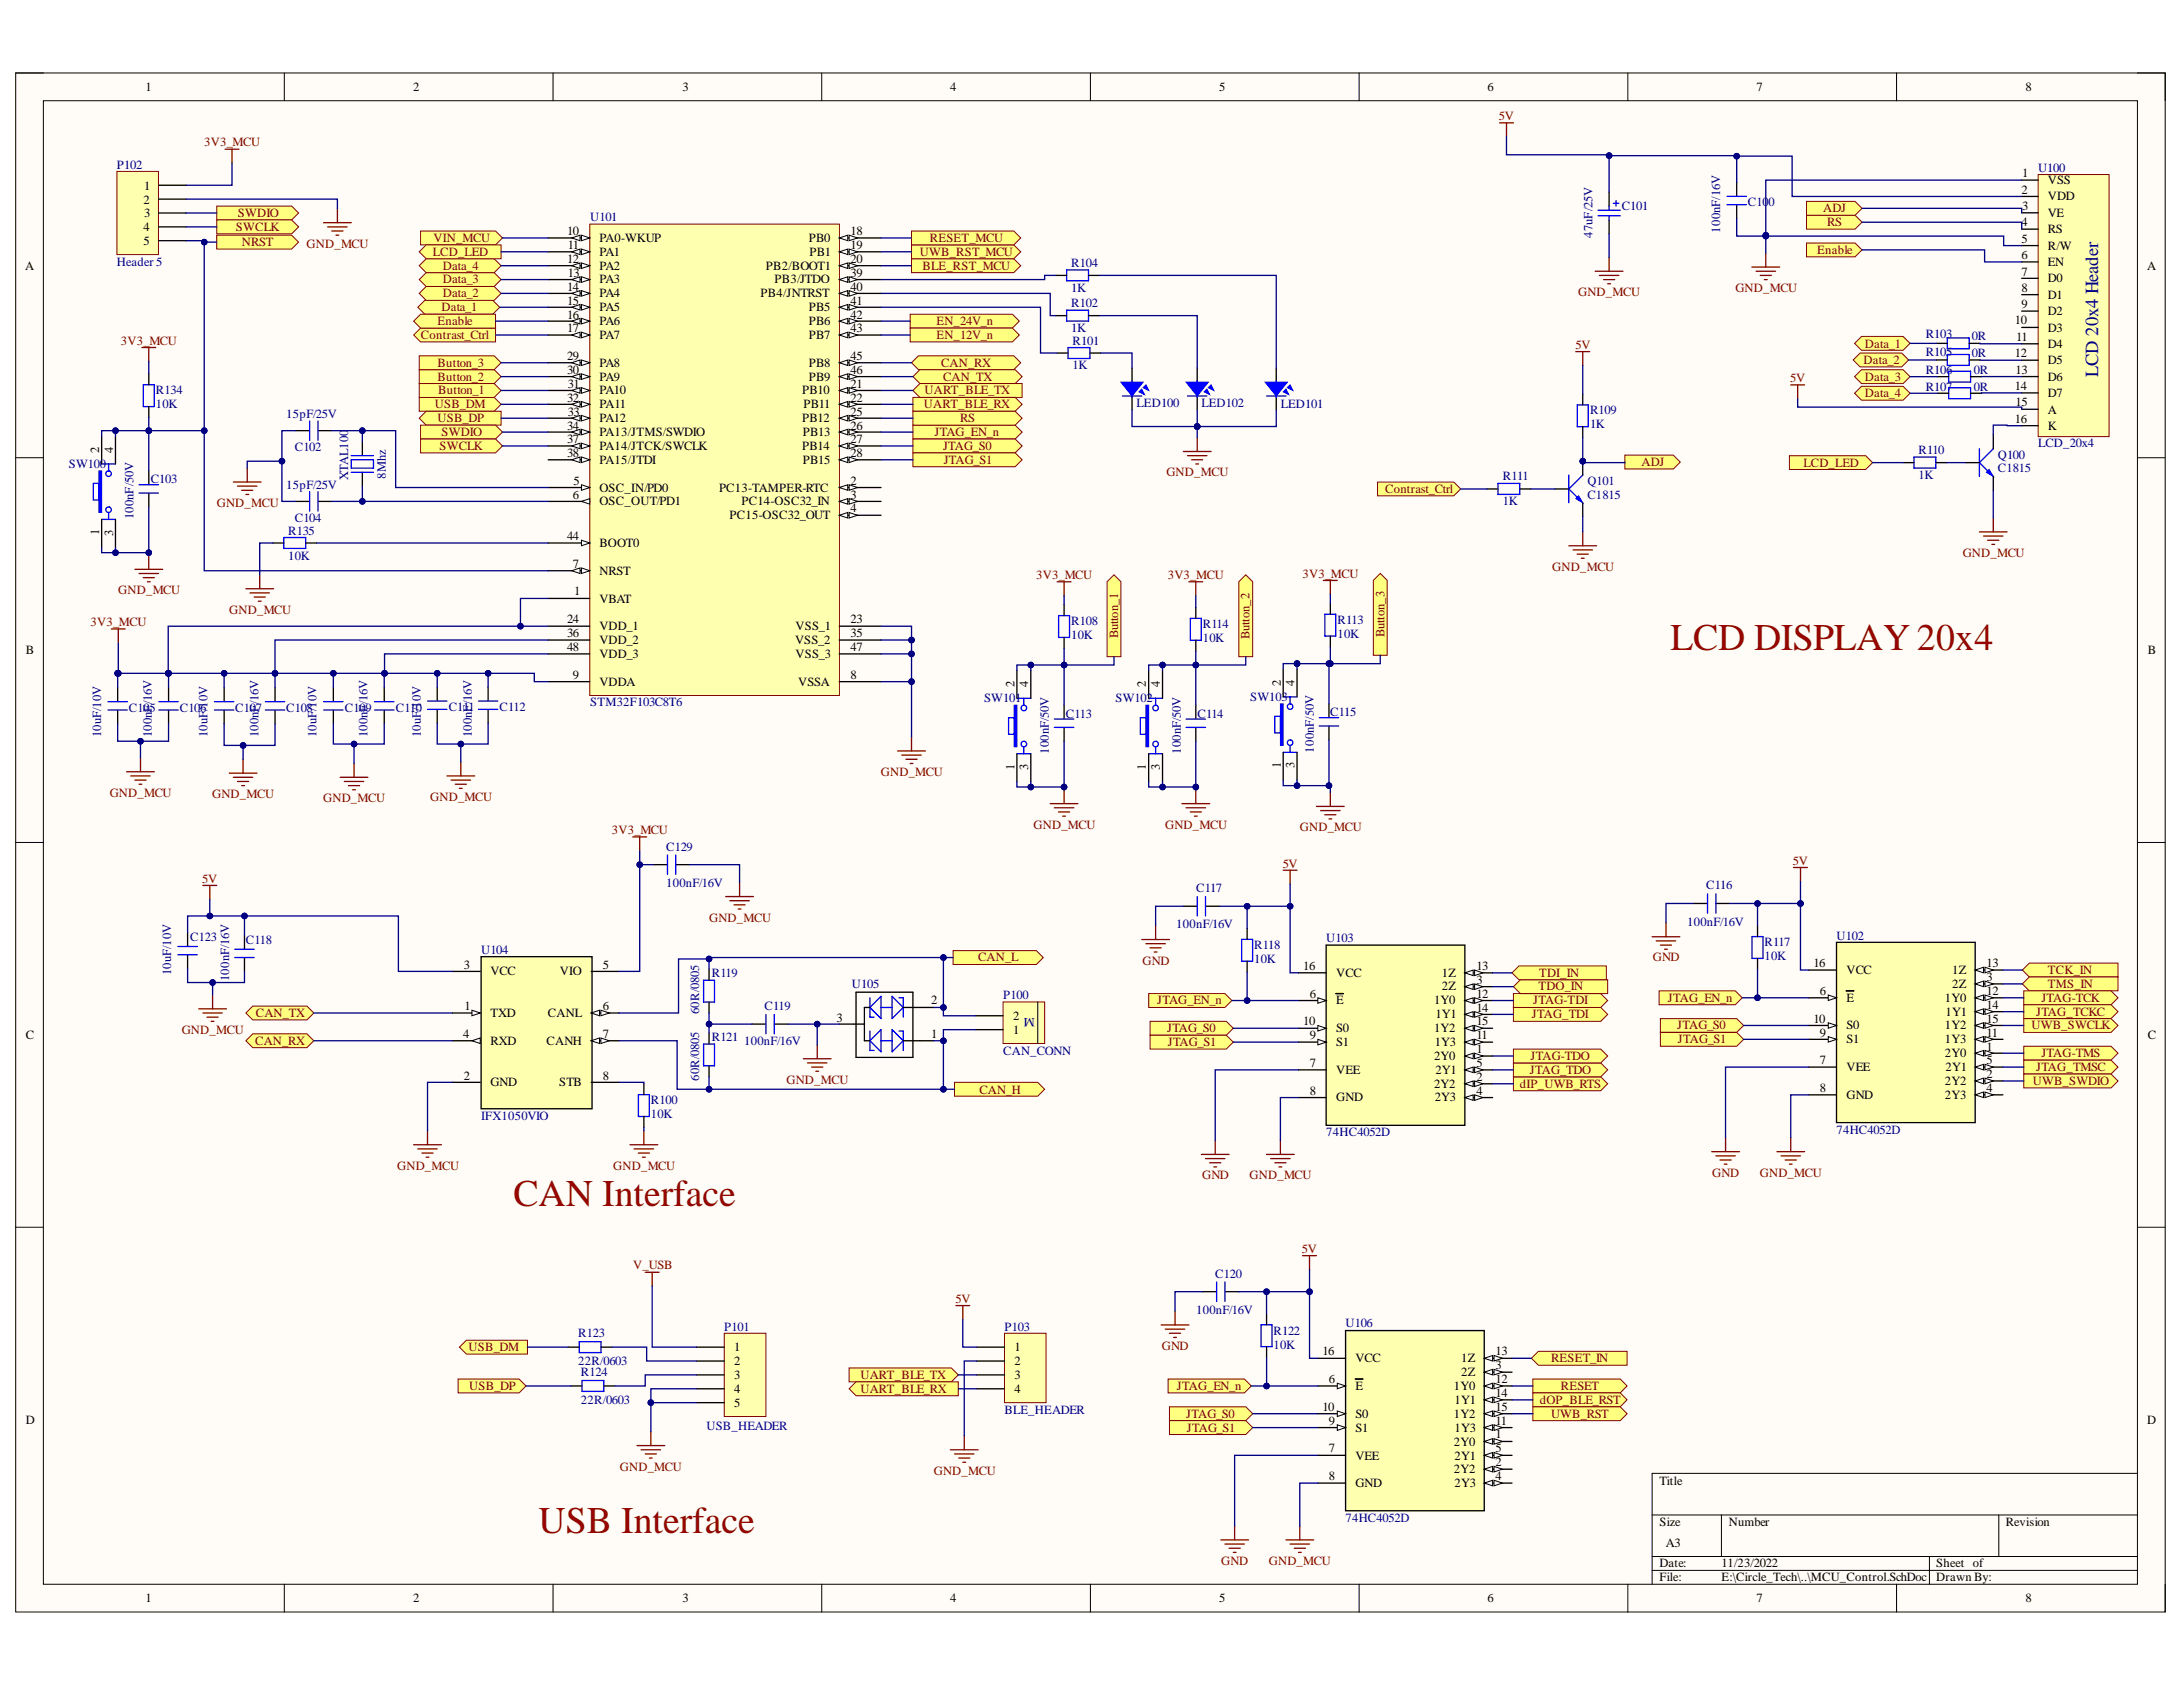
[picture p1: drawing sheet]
<svg xmlns="http://www.w3.org/2000/svg" width="279mm" height="216mm" viewBox="0 0 279 216" stroke-linecap="round" stroke-linejoin="round" font-family="sans-serif">
<defs><g id="words">
<g font-size="4.8" fill="#980000">
<text x="213.8" y="83.1">LCD DISPLAY 20x4</text>
<text x="65.7" y="154.3">CAN Interface</text>
<text x="68.9" y="196.2">USB Interface</text>
</g>
<text font-size="2.4" fill="#000080" x="268.5" y="48.2" transform="rotate(-90 268.5 48.2)">LCD 20x4 Header</text>
<g font-size="1.6">
<text x="18.6" y="11.7">1</text>
<text x="52.9" y="11.7">2</text>
<text x="87.4" y="11.7">3</text>
<text x="121.6" y="11.7">4</text>
<text x="156.1" y="11.7">5</text>
<text x="190.4" y="11.7">6</text>
<text x="224.8" y="11.7">7</text>
<text x="259.2" y="11.7">8</text>
<text x="258.8" y="22.7">1</text>
<text x="262.1" y="23.6">VSS</text>
<text x="18.4" y="26">2</text>
<text x="18.4" y="29.5">4</text>
<text x="18.4" y="24.3">1</text>
<text x="18.4" y="27.8">3</text>
<text x="258.7" y="24.8">2</text>
<text x="258.7" y="28.9">4</text>
<text x="258.8" y="26.9">3</text>
<text x="262.1" y="25.6">VDD</text>
<text x="262.1" y="27.7">VE</text>
<text x="262.1" y="29.9">RS</text>
<text x="3.2" y="34.5">A</text>
<text x="18.4" y="31.3">5</text>
<text x="72.6" y="30.1">10</text>
<text x="72.6" y="33.7">12</text>
<text x="72.7" y="31.9">11</text>
<text x="72.7" y="35.4">13</text>
<text x="76.7" y="31">PA0-WKUP</text>
<text x="76.7" y="32.7">PA1</text>
<text x="76.7" y="34.5">PA2</text>
<text x="98" y="34.5">PB2/BOOT1</text>
<text x="103.5" y="31">PB0</text>
<text x="103.6" y="32.7">PB1</text>
<text x="108.9" y="30.1">18</text>
<text x="108.9" y="31.9">19</text>
<text x="108.9" y="33.7">20</text>
<text x="108.9" y="35.4">39</text>
<text x="258.7" y="31">5</text>
<text x="258.7" y="33.2">6</text>
<text x="258.7" y="35.3">7</text>
<text x="262.1" y="32">R/W</text>
<text x="262.1" y="34.1">EN</text>
<text x="274.8" y="34.5">A</text>
<text x="72.6" y="37.2">14</text>
<text x="72.6" y="39">15</text>
<text x="72.6" y="40.8">16</text>
<text x="76.7" y="36.3">PA3</text>
<text x="76.7" y="38.1">PA4</text>
<text x="76.7" y="39.8">PA5</text>
<text x="76.7" y="41.6">PA6</text>
<text x="97.4" y="38.1">PB4/JNTRST</text>
<text x="99.1" y="36.3">PB3/JTDO</text>
<text x="103.5" y="39.8">PB5</text>
<text x="103.5" y="41.6">PB6</text>
<text x="108.9" y="37.2">40</text>
<text x="108.9" y="39">41</text>
<text x="108.9" y="40.8">42</text>
<text x="257.9" y="41.5">10</text>
<text x="258.7" y="37.4">8</text>
<text x="258.7" y="39.4">9</text>
<text x="262.1" y="36.1">D0</text>
<text x="262.1" y="38.2">D1</text>
<text x="262.1" y="40.3">D2</text>
<text x="72.6" y="42.5">17</text>
<text x="72.6" y="46.1">29</text>
<text x="72.6" y="47.9">30</text>
<text x="76.7" y="43.4">PA7</text>
<text x="76.7" y="46.9">PA8</text>
<text x="103.5" y="43.4">PB7</text>
<text x="103.5" y="46.9">PB8</text>
<text x="108.9" y="42.5">43</text>
<text x="108.9" y="46.1">45</text>
<text x="108.9" y="47.9">46</text>
<text x="257.9" y="45.8">12</text>
<text x="258" y="47.9">13</text>
<text x="258.1" y="43.6">11</text>
<text x="262.1" y="42.5">D3</text>
<text x="262.1" y="44.5">D4</text>
<text x="262.1" y="46.6">D5</text>
<text x="72.6" y="51.4">32</text>
<text x="72.7" y="49.6">31</text>
<text x="72.7" y="53.2">33</text>
<text x="76.7" y="48.7">PA9</text>
<text x="76.7" y="50.5">PA10</text>
<text x="76.7" y="52.3">PA11</text>
<text x="102.7" y="50.5">PB10</text>
<text x="102.9" y="52.3">PB11</text>
<text x="103.5" y="48.7">PB9</text>
<text x="108.9" y="49.6">21</text>
<text x="108.9" y="51.4">22</text>
<text x="108.9" y="53.2">25</text>
<text x="257.9" y="49.9">14</text>
<text x="258" y="52">15</text>
<text x="262.1" y="48.7">D6</text>
<text x="262.1" y="50.8">D7</text>
<text x="262.1" y="52.9">A</text>
<text x="12.7" y="57.9" transform="rotate(-90 12.7 57.9)">2</text>
<text x="14.5" y="57.9" transform="rotate(-90 14.5 57.9)">4</text>
<text x="72.6" y="55">34</text>
<text x="72.6" y="56.7">37</text>
<text x="72.6" y="58.5">38</text>
<text x="76.7" y="54">PA12</text>
<text x="76.7" y="55.8">PA13/JTMS/SWDIO</text>
<text x="76.7" y="57.6">PA14/JTCK/SWCLK</text>
<text x="76.7" y="59.4">PA15/JTDI</text>
<text x="102.7" y="54">PB12</text>
<text x="102.7" y="57.6">PB14</text>
<text x="102.8" y="55.8">PB13</text>
<text x="102.8" y="59.4">PB15</text>
<text x="108.9" y="55">26</text>
<text x="108.9" y="56.7">27</text>
<text x="108.9" y="58.5">28</text>
<text x="257.9" y="54.1">16</text>
<text x="262.1" y="55">K</text>
<text x="73.3" y="63.8">6</text>
<text x="73.4" y="62.1">5</text>
<text x="76.7" y="62.9">OSC_IN/PD0</text>
<text x="76.7" y="64.7">OSC_OUT/PD1</text>
<text x="92" y="62.9">PC13-TAMPER-RTC</text>
<text x="94.9" y="64.7">PC14-OSC32_IN</text>
<text x="108.9" y="62.1">2</text>
<text x="108.9" y="63.8">3</text>
<text x="108.9" y="65.5">4</text>
<text x="12.7" y="68.5" transform="rotate(-90 12.7 68.5)">1</text>
<text x="14.5" y="68.6" transform="rotate(-90 14.5 68.6)">3</text>
<text x="72.6" y="69.1">44</text>
<text x="76.7" y="70">BOOT0</text>
<text x="93.4" y="66.5">PC15-OSC32_OUT</text>
<text x="73.3" y="72.6">7</text>
<text x="73.5" y="76.2">1</text>
<text x="76.7" y="73.6">NRST</text>
<text x="76.7" y="77.1">VBAT</text>
<text x="3.3" y="83.7">B</text>
<text x="72.6" y="79.7">24</text>
<text x="72.6" y="81.5">36</text>
<text x="72.6" y="83.3">48</text>
<text x="76.7" y="80.7">VDD_1</text>
<text x="76.7" y="82.4">VDD_2</text>
<text x="101.8" y="82.4">VSS_2</text>
<text x="101.8" y="80.7">VSS_1</text>
<text x="108.9" y="79.7">23</text>
<text x="108.9" y="81.5">35</text>
<text x="108.9" y="83.3">47</text>
<text x="274.9" y="83.7">B</text>
<text x="73.3" y="86.8">9</text>
<text x="76.7" y="84.2">VDD_3</text>
<text x="76.7" y="87.8">VDDA</text>
<text x="101.8" y="84.2">VSS_3</text>
<text x="102.2" y="87.8">VSSA</text>
<text x="108.9" y="86.8">8</text>
<text x="129.8" y="87.9" transform="rotate(-90 129.8 87.9)">2</text>
<text x="131.6" y="87.9" transform="rotate(-90 131.6 87.9)">4</text>
<text x="146.7" y="87.9" transform="rotate(-90 146.7 87.9)">2</text>
<text x="148.4" y="87.9" transform="rotate(-90 148.4 87.9)">4</text>
<text x="163.9" y="87.8" transform="rotate(-90 163.9 87.8)">2</text>
<text x="165.7" y="87.8" transform="rotate(-90 165.7 87.8)">4</text>
<text x="129.8" y="98.5" transform="rotate(-90 129.8 98.5)">1</text>
<text x="131.6" y="98.5" transform="rotate(-90 131.6 98.5)">3</text>
<text x="146.7" y="98.5" transform="rotate(-90 146.7 98.5)">1</text>
<text x="148.4" y="98.5" transform="rotate(-90 148.4 98.5)">3</text>
<text x="163.9" y="98.3" transform="rotate(-90 163.9 98.3)">1</text>
<text x="165.7" y="98.3" transform="rotate(-90 165.7 98.3)">3</text>
<text x="59.4" y="124">3</text>
<text x="62.8" y="124.8">VCC</text>
<text x="71.6" y="124.8">VIO</text>
<text x="77.1" y="124">5</text>
<text x="166.8" y="124.1">16</text>
<text x="171" y="125">VCC</text>
<text x="184.6" y="125">1Z</text>
<text x="189" y="124.1">13</text>
<text x="189" y="125.9">3</text>
<text x="232.1" y="123.8">16</text>
<text x="236.3" y="124.6">VCC</text>
<text x="249.9" y="124.6">1Z</text>
<text x="254.3" y="123.8">13</text>
<text x="254.3" y="125.6">3</text>
<text x="59.5" y="129.3">1</text>
<text x="62.8" y="130.1">TXD</text>
<text x="70.1" y="130.1">CANL</text>
<text x="77.1" y="129.3">6</text>
<text x="107.1" y="130.7">3</text>
<text x="119.2" y="128.5">2</text>
<text x="129.7" y="130.6">2</text>
<text x="166.8" y="131.2">10</text>
<text x="167.6" y="127.7">6</text>
<text x="171" y="128.5">E</text>
<text x="183.5" y="128.5">1Y0</text>
<text x="183.7" y="130.3">1Y1</text>
<text x="184.6" y="126.8">2Z</text>
<text x="189" y="127.7">12</text>
<text x="189" y="129.5">14</text>
<text x="189" y="131.2">15</text>
<text x="232.1" y="130.9">10</text>
<text x="232.9" y="127.3">6</text>
<text x="236.3" y="128.2">E</text>
<text x="236.3" y="131.7">S0</text>
<text x="248.9" y="128.2">1Y0</text>
<text x="248.9" y="131.7">1Y2</text>
<text x="249" y="130">1Y1</text>
<text x="249.9" y="126.4">2Z</text>
<text x="254.3" y="127.3">12</text>
<text x="254.3" y="129.1">14</text>
<text x="254.3" y="130.9">15</text>
<text x="3.3" y="132.9">C</text>
<text x="59.3" y="132.8">4</text>
<text x="62.8" y="133.7">RXD</text>
<text x="69.9" y="133.7">CANH</text>
<text x="77.1" y="132.8">7</text>
<text x="119.2" y="132.8">1</text>
<text x="129.7" y="132.3">1</text>
<text x="167.6" y="133">9</text>
<text x="167.6" y="136.6">7</text>
<text x="171" y="132.1">S0</text>
<text x="171" y="133.9">S1</text>
<text x="171" y="137.4">VEE</text>
<text x="183.5" y="132.1">1Y2</text>
<text x="183.5" y="135.6">2Y0</text>
<text x="183.6" y="133.9">1Y3</text>
<text x="183.7" y="137.4">2Y1</text>
<text x="189" y="133">11</text>
<text x="189" y="134.8">1</text>
<text x="189" y="136.6">5</text>
<text x="232.9" y="132.7">9</text>
<text x="232.9" y="136.2">7</text>
<text x="236.3" y="133.5">S1</text>
<text x="236.3" y="137.1">VEE</text>
<text x="248.9" y="133.5">1Y3</text>
<text x="248.9" y="135.3">2Y0</text>
<text x="249" y="137.1">2Y1</text>
<text x="254.3" y="132.7">11</text>
<text x="254.3" y="134.5">1</text>
<text x="254.3" y="136.2">5</text>
<text x="274.9" y="132.9">C</text>
<text x="59.4" y="138.2">2</text>
<text x="62.8" y="139">GND</text>
<text x="71.6" y="139">STB</text>
<text x="77.1" y="138.2">8</text>
<text x="167.6" y="140.1">8</text>
<text x="171" y="141">GND</text>
<text x="183.5" y="139.2">2Y2</text>
<text x="183.6" y="141">2Y3</text>
<text x="189" y="138.3">2</text>
<text x="189" y="140.1">4</text>
<text x="232.9" y="139.8">8</text>
<text x="236.3" y="140.6">GND</text>
<text x="248.9" y="138.8">2Y2</text>
<text x="248.9" y="140.6">2Y3</text>
<text x="254.3" y="138">2</text>
<text x="254.3" y="139.8">4</text>
<text x="94" y="172.9">1</text>
<text x="129.8" y="172.9">1</text>
<text x="169.2" y="173.4">16</text>
<text x="191.4" y="173.4">13</text>
<text x="94" y="174.7">2</text>
<text x="94" y="176.5">3</text>
<text x="94" y="178.3">4</text>
<text x="129.8" y="174.7">2</text>
<text x="129.8" y="176.5">3</text>
<text x="129.8" y="178.3">4</text>
<text x="170.1" y="177">6</text>
<text x="173.5" y="174.4">VCC</text>
<text x="173.5" y="177.9">E</text>
<text x="186.1" y="177.9">1Y0</text>
<text x="186.2" y="179.7">1Y1</text>
<text x="187" y="174.4">1Z</text>
<text x="187" y="176.1">2Z</text>
<text x="191.4" y="175.2">3</text>
<text x="191.4" y="177">12</text>
<text x="191.4" y="178.8">14</text>
<text x="3.3" y="182.2">D</text>
<text x="94" y="180">5</text>
<text x="169.2" y="180.5">10</text>
<text x="170.1" y="182.3">9</text>
<text x="170.1" y="185.9">7</text>
<text x="173.5" y="181.5">S0</text>
<text x="173.5" y="183.2">S1</text>
<text x="186.1" y="181.5">1Y2</text>
<text x="186.1" y="185">2Y0</text>
<text x="186.2" y="183.2">1Y3</text>
<text x="191.4" y="180.5">15</text>
<text x="191.4" y="182.3">11</text>
<text x="191.4" y="184.1">1</text>
<text x="191.4" y="185.9">5</text>
<text x="274.8" y="182.2">D</text>
<text x="170.1" y="189.4">8</text>
<text x="173.5" y="186.8">VEE</text>
<text x="173.5" y="190.3">GND</text>
<text x="186.1" y="188.6">2Y2</text>
<text x="186.2" y="186.8">2Y1</text>
<text x="186.2" y="190.3">2Y3</text>
<text x="191.4" y="187.6">2</text>
<text x="191.4" y="189.4">4</text>
<text x="212.4" y="190">Title</text>
<text x="212.4" y="195.2">Size</text>
<text x="213.2" y="198">A3</text>
<text x="221.3" y="195.2">Number</text>
<text x="256.7" y="195.2">Revision</text>
<text x="212.4" y="200.6">Date:</text>
<text x="212.4" y="202.4">File:</text>
<text x="220.3" y="200.6">11/23/2022</text>
<text x="220.3" y="202.4">E:\Circle_Tech\..\MCU_Control.SchDoc</text>
<text x="247.8" y="200.6">Sheet of</text>
<text x="247.8" y="202.4">Drawn By:</text>
<text x="18.6" y="205.1">1</text>
<text x="52.9" y="205.1">2</text>
<text x="87.4" y="205.1">3</text>
<text x="121.6" y="205.1">4</text>
<text x="156.1" y="205.1">5</text>
<text x="190.4" y="205.1">6</text>
<text x="224.8" y="205.1">7</text>
<text x="259.2" y="205.1">8</text>
</g>
<g font-size="1.6" fill="#800000">
<text x="191.8" y="15.4">5V</text>
<text x="26.1" y="18.7">3V3_MCU</text>
<text x="30.2" y="29.5">SWCLK</text>
<text x="30.4" y="27.8">SWDIO</text>
<text x="233.4" y="27.1">ADJ</text>
<text x="233.9" y="28.9">RS</text>
<text x="31" y="31.5">NRST</text>
<text x="39.2" y="31.7">GND_MCU</text>
<text x="55.4" y="32.7">LCD_LED</text>
<text x="55.5" y="31">VIN_MCU</text>
<text x="56.7" y="34.5">Data_4</text>
<text x="117.7" y="32.7">UWB_RST_MCU</text>
<text x="118.1" y="34.5">BLE_RST_MCU</text>
<text x="119" y="31">RESET_MCU</text>
<text x="232.6" y="32.5">Enable</text>
<text x="56" y="41.6">Enable</text>
<text x="56.5" y="39.8">Data_1</text>
<text x="56.7" y="38.1">Data_2</text>
<text x="56.7" y="36.3">Data_3</text>
<text x="119.9" y="41.6">EN_24V_n</text>
<text x="202" y="37.9">GND_MCU</text>
<text x="222.1" y="37.4">GND_MCU</text>
<text x="15.5" y="44.1">3V3_MCU</text>
<text x="53.9" y="43.4">Contrast_Ctrl</text>
<text x="56" y="46.9">Button_3</text>
<text x="119.9" y="43.4">EN_12V_n</text>
<text x="120.4" y="46.9">CAN_RX</text>
<text x="201.6" y="44.7">5V</text>
<text x="238.5" y="46.6">Data_2</text>
<text x="238.7" y="44.5">Data_1</text>
<text x="55.7" y="52.3">USB_DM</text>
<text x="56" y="48.7">Button_2</text>
<text x="56.1" y="50.5">Button_1</text>
<text x="118.2" y="52.3">UART_BLE_RX</text>
<text x="118.3" y="50.5">UART_BLE_TX</text>
<text x="120.7" y="48.7">CAN_TX</text>
<text x="229.1" y="48.9">5V</text>
<text x="238.7" y="48.7">Data_3</text>
<text x="238.7" y="50.8">Data_4</text>
<text x="56" y="54">USB_DP</text>
<text x="56.2" y="57.6">SWCLK</text>
<text x="56.5" y="55.8">SWDIO</text>
<text x="119.6" y="55.8">JTAG_EN_n</text>
<text x="120.7" y="57.6">JTAG_S0</text>
<text x="120.8" y="59.4">JTAG_S1</text>
<text x="122.9" y="54">RS</text>
<text x="210.1" y="59.6">ADJ</text>
<text x="230.8" y="59.7">LCD_LED</text>
<text x="27.7" y="64.9">GND_MCU</text>
<text x="149.3" y="61">GND_MCU</text>
<text x="177.3" y="63.1">Contrast_Ctrl</text>
<text x="251.2" y="71.3">GND_MCU</text>
<text x="15.1" y="76">GND_MCU</text>
<text x="132.6" y="74.1">3V3_MCU</text>
<text x="149.5" y="74.1">3V3_MCU</text>
<text x="166.7" y="73.9">3V3_MCU</text>
<text x="198.7" y="73.1">GND_MCU</text>
<text x="11.6" y="80.2">3V3_MCU</text>
<text x="29.3" y="78.6">GND_MCU</text>
<text x="143.1" y="81.7" transform="rotate(-90 143.1 81.7)">Button_1</text>
<text x="159.9" y="81.8" transform="rotate(-90 159.9 81.8)">Button_2</text>
<text x="177.2" y="81.5" transform="rotate(-90 177.2 81.5)">Button_3</text>
<text x="14" y="102">GND_MCU</text>
<text x="112.7" y="99.3">GND_MCU</text>
<text x="27.2" y="102.2">GND_MCU</text>
<text x="41.4" y="102.7">GND_MCU</text>
<text x="55.1" y="102.5">GND_MCU</text>
<text x="78.3" y="106.7">3V3_MCU</text>
<text x="132.3" y="106">GND_MCU</text>
<text x="149.1" y="106">GND_MCU</text>
<text x="166.4" y="106.4">GND_MCU</text>
<text x="25.9" y="113">5V</text>
<text x="164.2" y="111">5V</text>
<text x="229.5" y="110.7">5V</text>
<text x="90.8" y="118">GND_MCU</text>
<text x="125.2" y="123">CAN_L</text>
<text x="146.2" y="123.5">GND</text>
<text x="197" y="125">TDI_IN</text>
<text x="211.5" y="123">GND</text>
<text x="262.1" y="124.6">TCK_IN</text>
<text x="32.7" y="130.1">CAN_TX</text>
<text x="148.1" y="128.5">JTAG_EN_n</text>
<text x="196.1" y="130.3">JTAG_TDI</text>
<text x="196.2" y="128.5">JTAG-TDI</text>
<text x="196.9" y="126.8">TDO_IN</text>
<text x="213.5" y="128.2">JTAG_EN_n</text>
<text x="214.7" y="131.7">JTAG_S0</text>
<text x="260" y="131.7">UWB_SWCLK</text>
<text x="260.6" y="130">JTAG_TCKC</text>
<text x="261.3" y="128.2">JTAG-TCK</text>
<text x="262.1" y="126.4">TMS_IN</text>
<text x="23.3" y="132.3">GND_MCU</text>
<text x="32.6" y="133.7">CAN_RX</text>
<text x="149.4" y="132.1">JTAG_S0</text>
<text x="149.5" y="133.9">JTAG_S1</text>
<text x="193.7" y="136.6">JTAG_TDO</text>
<text x="195.8" y="137.4">JTAG_TDO</text>
<text x="195.9" y="135.6">JTAG-TDO</text>
<text x="214.8" y="133.5">JTAG_S1</text>
<text x="260.6" y="137.1">JTAG_TMSC</text>
<text x="261.3" y="135.3">JTAG-TMS</text>
<text x="100.7" y="138.7">GND_MCU</text>
<text x="125.3" y="139.9">CAN_H</text>
<text x="194.5" y="139.2">dIP_UWB_RTS</text>
<text x="260.2" y="138.8">UWB_SWDIO</text>
<text x="50.8" y="149.7">GND_MCU</text>
<text x="78.5" y="149.7">GND_MCU</text>
<text x="153.9" y="150.9">GND</text>
<text x="159.9" y="150.9">GND_MCU</text>
<text x="219.2" y="150.6">GND</text>
<text x="225.2" y="150.6">GND_MCU</text>
<text x="166.6" y="160.3">5V</text>
<text x="81" y="162.4">V_USB</text>
<text x="122.3" y="166.8">5V</text>
<text x="60" y="172.9">USB_DM</text>
<text x="148.7" y="172.8">GND</text>
<text x="60.1" y="177.9">USB_DP</text>
<text x="110.1" y="176.5">UART_BLE_TX</text>
<text x="110.1" y="178.3">UART_BLE_RX</text>
<text x="150.6" y="177.9">JTAG_EN_n</text>
<text x="197.1" y="179.7">dOP_BLE_RST</text>
<text x="198.5" y="174.4">RESET_IN</text>
<text x="199.8" y="177.9">RESET</text>
<text x="151.8" y="181.5">JTAG_S0</text>
<text x="151.9" y="183.2">JTAG_S1</text>
<text x="198.5" y="181.5">UWB_RST</text>
<text x="79.3" y="188.2">GND_MCU</text>
<text x="119.5" y="188.7">GND_MCU</text>
<text x="156.3" y="200.2">GND</text>
<text x="162.4" y="200.2">GND_MCU</text>
</g>
<g font-size="1.6" fill="#000080">
<text x="15" y="21.6">P102</text>
<text x="260.8" y="22">U100</text>
<text x="75.5" y="28.3">U101</text>
<text x="207.6" y="26.9">C101</text>
<text x="220.2" y="29.8" transform="rotate(-90 220.2 29.8)">100nF/16V</text>
<text x="223.7" y="26.4">C10</text>
<text x="226.3" y="26.4">0</text>
<text x="15" y="34">Header 5</text>
<text x="137.1" y="34.2">R104</text>
<text x="203.8" y="30.4" transform="rotate(-90 203.8 30.4)">47uF/25V</text>
<text x="137.1" y="39.3">R102</text>
<text x="137.1" y="37.4">1K</text>
<text x="137.1" y="42.5">1K</text>
<text x="137.3" y="47.3">1K</text>
<text x="137.3" y="44.1">R101</text>
<text x="246.5" y="43.2">R103</text>
<text x="246.5" y="45.5">R105</text>
<text x="246.5" y="47.9">R106</text>
<text x="252.4" y="43.6">0R</text>
<text x="252.4" y="45.7">0R</text>
<text x="252.6" y="47.9">0R</text>
<text x="20" y="52.3">10K</text>
<text x="20" y="50.5">R134</text>
<text x="36.6" y="53.5">15pF/25V</text>
<text x="145.5" y="52.1">LED100</text>
<text x="153.8" y="52.1">LED102</text>
<text x="163.9" y="52.3">LED101</text>
<text x="203.5" y="53">R109</text>
<text x="246.5" y="50">R107</text>
<text x="252.6" y="50">0R</text>
<text x="8.8" y="59.9">SW100</text>
<text x="37.7" y="57.8">C102</text>
<text x="203.5" y="54.8">1K</text>
<text x="245.5" y="58.1">R110</text>
<text x="255.7" y="58.7">Q100</text>
<text x="260.8" y="57.3">LCD_20x4</text>
<text x="19.3" y="61.8">C103</text>
<text x="36.6" y="62.6">15pF/25V</text>
<text x="44.6" y="61.5" transform="rotate(-90 44.6 61.5)">XTAL100</text>
<text x="49.4" y="61.3" transform="rotate(-90 49.4 61.3)">8Mhz</text>
<text x="192.3" y="64.7">1K</text>
<text x="192.3" y="61.5">R111</text>
<text x="203.2" y="62.1">Q101</text>
<text x="203.2" y="63.8">C1815</text>
<text x="245.5" y="61.3">1K</text>
<text x="255.7" y="60.5">C1815</text>
<text x="17.1" y="66.5" transform="rotate(-90 17.1 66.5)">100nF/50V</text>
<text x="36.9" y="71.6">10K</text>
<text x="36.9" y="68.4">R135</text>
<text x="37.7" y="66.8">C104</text>
<text x="137.1" y="81.8">10K</text>
<text x="137.1" y="80">R108</text>
<text x="153.9" y="82.1">10K</text>
<text x="153.9" y="80.3">R114</text>
<text x="171.2" y="81.6">10K</text>
<text x="171.2" y="79.8">R113</text>
<text x="125.9" y="89.9">SW101</text>
<text x="142.8" y="89.9">SW102</text>
<text x="160" y="89.7">SW103</text>
<text x="12.9" y="94.4" transform="rotate(-90 12.9 94.4)">10uF/10V</text>
<text x="16.5" y="91.1">C105</text>
<text x="19.5" y="94.4" transform="rotate(-90 19.5 94.4)">100nF/16V</text>
<text x="23" y="91.1">C106</text>
<text x="26.6" y="94.4" transform="rotate(-90 26.6 94.4)">10uF/10V</text>
<text x="30.1" y="91.1">C107</text>
<text x="33.1" y="94.4" transform="rotate(-90 33.1 94.4)">100nF/16V</text>
<text x="36.6" y="91.1">C108</text>
<text x="40.5" y="94.4" transform="rotate(-90 40.5 94.4)">10uF/10V</text>
<text x="44.2" y="91.1">C109</text>
<text x="47" y="94.4" transform="rotate(-90 47 94.4)">100nF/16V</text>
<text x="50.7" y="91.1">C110</text>
<text x="53.9" y="94.4" transform="rotate(-90 53.9 94.4)">10uF/10V</text>
<text x="57.4" y="91">C111</text>
<text x="60.4" y="94.4" transform="rotate(-90 60.4 94.4)">100nF/16V</text>
<text x="63.9" y="91">C112</text>
<text x="75.5" y="90.4">STM32F103C8T6</text>
<text x="136.4" y="91.8">C113</text>
<text x="153.3" y="91.8">C114</text>
<text x="170.3" y="91.7">C115</text>
<text x="134.2" y="96.5" transform="rotate(-90 134.2 96.5)">100nF/50V</text>
<text x="151.1" y="96.5" transform="rotate(-90 151.1 96.5)">100nF/50V</text>
<text x="168.1" y="96.3" transform="rotate(-90 168.1 96.3)">100nF/50V</text>
<text x="85.3" y="113.5">100nF/16V</text>
<text x="85.3" y="108.9">C129</text>
<text x="218.4" y="113.8">C116</text>
<text x="150.6" y="118.8">100nF/16V</text>
<text x="153.1" y="114.2">C117</text>
<text x="215.9" y="118.5">100nF/16V</text>
<text x="21.9" y="124.8" transform="rotate(-90 21.9 124.8)">10uF/10V</text>
<text x="24.4" y="120.4">C123</text>
<text x="29.3" y="125.6" transform="rotate(-90 29.3 125.6)">100nF/16V</text>
<text x="31.5" y="120.8">C118</text>
<text x="61.6" y="122.1">U104</text>
<text x="91.1" y="125">R119</text>
<text x="160.5" y="123.2">10K</text>
<text x="160.5" y="121.4">R118</text>
<text x="169.8" y="120.6">U103</text>
<text x="225.8" y="122.9">10K</text>
<text x="225.8" y="121.1">R117</text>
<text x="235.1" y="120.2">U102</text>
<text x="89.5" y="129.8" transform="rotate(-90 89.5 129.8)">60R/0805</text>
<text x="97.9" y="129.3">C119</text>
<text x="109" y="126.4">U105</text>
<text x="128.4" y="127.9">P100</text>
<text x="132.5" y="130.3" transform="rotate(-180 132.5 130.3)">M</text>
<text x="91.1" y="133.2">R121</text>
<text x="95.2" y="133.7">100nF/16V</text>
<text x="128.4" y="135">CAN_CONN</text>
<text x="61.6" y="143.3">IFX1050VIO</text>
<text x="83.3" y="143.1">10K</text>
<text x="83.3" y="141.3">R100</text>
<text x="89.5" y="138.3" transform="rotate(-90 89.5 138.3)">60R/0805</text>
<text x="169.8" y="145.4">74HC4052D</text>
<text x="235.1" y="145.1">74HC4052D</text>
<text x="155.5" y="163.5">C120</text>
<text x="74" y="171.1">R123</text>
<text x="92.7" y="170.3">P101</text>
<text x="128.6" y="170.3">P103</text>
<text x="153.1" y="168.1">100nF/16V</text>
<text x="163" y="172.6">10K</text>
<text x="163" y="170.8">R122</text>
<text x="172.2" y="169.9">U106</text>
<text x="74" y="174.7">22R/0603</text>
<text x="74.3" y="179.7">22R/0603</text>
<text x="74.3" y="176.1">R124</text>
<text x="90.4" y="183.1">USB_HEADER</text>
<text x="128.6" y="181">BLE_HEADER</text>
<text x="172.2" y="194.7">74HC4052D</text>
</g>
</g></defs>
<path d="M2 9.3h275.1v197h-275.1z" fill-rule="evenodd" fill="#fffcf8"/>
<path d="M2 9.3h275.1v197h-275.1z" fill="none" stroke="#000" stroke-width=".13"/>
<path d="M5.6 12.9h268v189.9h-268z" fill-rule="evenodd" fill="#fffcf8"/>
<g fill="none" stroke="#000" stroke-width=".13">
<path d="M2 9.3h3.6M5.6 12.9h268v189.9h-268zM36.4 9.3v3.6M70.8 9.3v3.6M105.2 9.3v3.6M139.6 9.3v3.6M174 9.3v3.6M208.3 9.3v3.6M242.7 9.3v3.6M273.6 9.3h3.5v3.6M2 58.6h3.6M273.6 58.6h3.5"/>
<path d="M2 107.8h3.6M273.6 107.8h3.5M2 157.1h3.6M273.6 157.1h3.5M211.5 193.9h62.1M211.5 199.2h62.1M220.3 193.9v5.3M246.9 199.2v3.6M255.8 193.9v5.3M273.6 188.6h-62.1v14.2M36.4 202.8v3.5M70.8 202.8v3.5"/>
<path d="M105.2 202.8v3.5M139.6 202.8v3.5M174 202.8v3.5M208.3 202.8v3.5M211.5 201h62.1M242.7 202.8v3.5M277.1 202.8v3.5"/>
</g>
<path d="M75.5 28.7h31.9v60.3h-31.9z" fill-rule="evenodd" fill="#ffffb0"/>
<path d="M75.5 28.7h31.9v60.3h-31.9z" fill="none" stroke="#800000" stroke-width=".13"/>
<path d="M70.2 69.5h5.3" fill="none" stroke="#000" stroke-width=".17"/>
<path d="M74.4 69.1l1.1 .4-1.1 .3z" fill="#f8fcff"/>
<path d="M74.4 69.1l1.1 .4-1.1 .3z" fill="none" stroke="#000" stroke-width=".13"/>
<path d="M70.2 73h5.3" fill="none" stroke="#000" stroke-width=".17"/>
<path d="M74.4 72.7l1.1 .3-1.1 .4z" fill="#f8fcff"/>
<path d="M74.4 72.7l1.1 .3-1.1 .4z" fill="none" stroke="#000" stroke-width=".13"/>
<path d="M73.2 73l1-.3v.7z" fill="#f8fcff"/>
<path d="M73.2 73l1-.3v.7z" fill="none" stroke="#000" stroke-width=".13"/>
<path d="M70.2 62.4h5.3" fill="none" stroke="#000" stroke-width=".17"/>
<path d="M74.4 62l1.1 .4-1.1 .3z" fill="#f8fcff"/>
<path d="M74.4 62l1.1 .4-1.1 .3z" fill="none" stroke="#000" stroke-width=".13"/>
<path d="M70.2 64.2h5.3" fill="none" stroke="#000" stroke-width=".17"/>
<path d="M74.4 64.2l1.1-.4v.7z" fill="#f8fcff"/>
<path d="M74.4 64.2l1.1-.4v.7z" fill="none" stroke="#000" stroke-width=".13"/>
<path d="M70.2 30.5h5.3" fill="none" stroke="#000" stroke-width=".17"/>
<path d="M74.4 30.1l1.1 .4-1.1 .3z" fill="#f8fcff"/>
<path d="M74.4 30.1l1.1 .4-1.1 .3z" fill="none" stroke="#000" stroke-width=".13"/>
<path d="M73.2 30.5l1-.4v.7z" fill="#f8fcff"/>
<path d="M73.2 30.5l1-.4v.7z" fill="none" stroke="#000" stroke-width=".13"/>
<path d="M70.2 32.2h5.3" fill="none" stroke="#000" stroke-width=".17"/>
<path d="M74.4 31.9l1.1 .3-1.1 .4z" fill="#f8fcff"/>
<path d="M74.4 31.9l1.1 .3-1.1 .4z" fill="none" stroke="#000" stroke-width=".13"/>
<path d="M73.2 32.2l1-.3v.7z" fill="#f8fcff"/>
<path d="M73.2 32.2l1-.3v.7z" fill="none" stroke="#000" stroke-width=".13"/>
<path d="M70.2 34h5.3" fill="none" stroke="#000" stroke-width=".17"/>
<path d="M74.4 33.6l1.1 .4-1.1 .4z" fill="#f8fcff"/>
<path d="M74.4 33.6l1.1 .4-1.1 .4z" fill="none" stroke="#000" stroke-width=".13"/>
<path d="M73.2 34l1-.4v.8z" fill="#f8fcff"/>
<path d="M73.2 34l1-.4v.8z" fill="none" stroke="#000" stroke-width=".13"/>
<path d="M70.2 35.8h5.3" fill="none" stroke="#000" stroke-width=".17"/>
<path d="M74.4 35.4l1.1 .4-1.1 .3z" fill="#f8fcff"/>
<path d="M74.4 35.4l1.1 .4-1.1 .3z" fill="none" stroke="#000" stroke-width=".13"/>
<path d="M73.2 35.8l1-.4v.7z" fill="#f8fcff"/>
<path d="M73.2 35.8l1-.4v.7z" fill="none" stroke="#000" stroke-width=".13"/>
<path d="M70.2 37.5h5.3" fill="none" stroke="#000" stroke-width=".17"/>
<path d="M74.4 37.2l1.1 .3-1.1 .4z" fill="#f8fcff"/>
<path d="M74.4 37.2l1.1 .3-1.1 .4z" fill="none" stroke="#000" stroke-width=".13"/>
<path d="M73.2 37.5l1-.3v.7z" fill="#f8fcff"/>
<path d="M73.2 37.5l1-.3v.7z" fill="none" stroke="#000" stroke-width=".13"/>
<path d="M70.2 39.3h5.3" fill="none" stroke="#000" stroke-width=".17"/>
<path d="M74.4 39l1.1 .3-1.1 .4z" fill="#f8fcff"/>
<path d="M74.4 39l1.1 .3-1.1 .4z" fill="none" stroke="#000" stroke-width=".13"/>
<path d="M73.2 39.3l1-.3v.7z" fill="#f8fcff"/>
<path d="M73.2 39.3l1-.3v.7z" fill="none" stroke="#000" stroke-width=".13"/>
<path d="M70.2 41.1h5.3" fill="none" stroke="#000" stroke-width=".17"/>
<path d="M74.4 40.7l1.1 .4-1.1 .4z" fill="#f8fcff"/>
<path d="M74.4 40.7l1.1 .4-1.1 .4z" fill="none" stroke="#000" stroke-width=".13"/>
<path d="M73.2 41.1l1-.4v.8z" fill="#f8fcff"/>
<path d="M73.2 41.1l1-.4v.8z" fill="none" stroke="#000" stroke-width=".13"/>
<path d="M70.2 42.9h5.3" fill="none" stroke="#000" stroke-width=".17"/>
<path d="M74.4 42.5l1.1 .4-1.1 .3z" fill="#f8fcff"/>
<path d="M74.4 42.5l1.1 .4-1.1 .3z" fill="none" stroke="#000" stroke-width=".13"/>
<path d="M73.2 42.9l1-.4v.7z" fill="#f8fcff"/>
<path d="M73.2 42.9l1-.4v.7z" fill="none" stroke="#000" stroke-width=".13"/>
<path d="M70.2 46.4h5.3" fill="none" stroke="#000" stroke-width=".17"/>
<path d="M74.4 46.1l1.1 .3-1.1 .4z" fill="#f8fcff"/>
<path d="M74.4 46.1l1.1 .3-1.1 .4z" fill="none" stroke="#000" stroke-width=".13"/>
<path d="M73.2 46.4l1-.3v.7z" fill="#f8fcff"/>
<path d="M73.2 46.4l1-.3v.7z" fill="none" stroke="#000" stroke-width=".13"/>
<path d="M70.2 48.2h5.3" fill="none" stroke="#000" stroke-width=".17"/>
<path d="M74.4 47.8l1.1 .4-1.1 .4z" fill="#f8fcff"/>
<path d="M74.4 47.8l1.1 .4-1.1 .4z" fill="none" stroke="#000" stroke-width=".13"/>
<path d="M73.2 48.2l1-.4v.8z" fill="#f8fcff"/>
<path d="M73.2 48.2l1-.4v.8z" fill="none" stroke="#000" stroke-width=".13"/>
<path d="M70.2 50h5.3" fill="none" stroke="#000" stroke-width=".17"/>
<path d="M74.4 49.6l1.1 .4-1.1 .3z" fill="#f8fcff"/>
<path d="M74.4 49.6l1.1 .4-1.1 .3z" fill="none" stroke="#000" stroke-width=".13"/>
<path d="M73.2 50l1-.4v.7z" fill="#f8fcff"/>
<path d="M73.2 50l1-.4v.7z" fill="none" stroke="#000" stroke-width=".13"/>
<path d="M70.2 51.7h5.3" fill="none" stroke="#000" stroke-width=".17"/>
<path d="M74.4 51.4l1.1 .3-1.1 .4z" fill="#f8fcff"/>
<path d="M74.4 51.4l1.1 .3-1.1 .4z" fill="none" stroke="#000" stroke-width=".13"/>
<path d="M73.2 51.7l1-.3v.7z" fill="#f8fcff"/>
<path d="M73.2 51.7l1-.3v.7z" fill="none" stroke="#000" stroke-width=".13"/>
<path d="M70.2 53.5h5.3" fill="none" stroke="#000" stroke-width=".17"/>
<path d="M74.4 53.2l1.1 .3-1.1 .4z" fill="#f8fcff"/>
<path d="M74.4 53.2l1.1 .3-1.1 .4z" fill="none" stroke="#000" stroke-width=".13"/>
<path d="M73.2 53.5l1-.3v.7z" fill="#f8fcff"/>
<path d="M73.2 53.5l1-.3v.7z" fill="none" stroke="#000" stroke-width=".13"/>
<path d="M70.2 55.3h5.3" fill="none" stroke="#000" stroke-width=".17"/>
<path d="M74.4 54.9l1.1 .4-1.1 .3z" fill="#f8fcff"/>
<path d="M74.4 54.9l1.1 .4-1.1 .3z" fill="none" stroke="#000" stroke-width=".13"/>
<path d="M73.2 55.3l1-.4v.7z" fill="#f8fcff"/>
<path d="M73.2 55.3l1-.4v.7z" fill="none" stroke="#000" stroke-width=".13"/>
<path d="M70.2 57.1h5.3" fill="none" stroke="#000" stroke-width=".17"/>
<path d="M74.4 56.7l1.1 .4-1.1 .3z" fill="#f8fcff"/>
<path d="M74.4 56.7l1.1 .4-1.1 .3z" fill="none" stroke="#000" stroke-width=".13"/>
<path d="M73.2 57.1l1-.4v.7z" fill="#f8fcff"/>
<path d="M73.2 57.1l1-.4v.7z" fill="none" stroke="#000" stroke-width=".13"/>
<path d="M70.2 58.8h5.3" fill="none" stroke="#000" stroke-width=".17"/>
<path d="M74.4 58.5l1.1 .3-1.1 .4z" fill="#f8fcff"/>
<path d="M74.4 58.5l1.1 .3-1.1 .4z" fill="none" stroke="#000" stroke-width=".13"/>
<path d="M73.2 58.8l1-.3v.7z" fill="#f8fcff"/>
<path d="M73.2 58.8l1-.3v.7z" fill="none" stroke="#000" stroke-width=".13"/>
<path d="M107.4 30.5h5.4" fill="none" stroke="#000" stroke-width=".17"/>
<path d="M107.4 30.5l1.1-.4v.7z" fill="#f8fcff"/>
<path d="M107.4 30.5l1.1-.4v.7z" fill="none" stroke="#000" stroke-width=".13"/>
<path d="M108.7 30.1l1 .4-1 .3z" fill="#f8fcff"/>
<path d="M108.7 30.1l1 .4-1 .3z" fill="none" stroke="#000" stroke-width=".13"/>
<path d="M107.4 32.2h5.4" fill="none" stroke="#000" stroke-width=".17"/>
<path d="M107.4 32.2l1.1-.3v.7z" fill="#f8fcff"/>
<path d="M107.4 32.2l1.1-.3v.7z" fill="none" stroke="#000" stroke-width=".13"/>
<path d="M108.7 31.9l1 .3-1 .4z" fill="#f8fcff"/>
<path d="M108.7 31.9l1 .3-1 .4z" fill="none" stroke="#000" stroke-width=".13"/>
<path d="M107.4 34h5.4" fill="none" stroke="#000" stroke-width=".17"/>
<path d="M107.4 34l1.1-.4v.8z" fill="#f8fcff"/>
<path d="M107.4 34l1.1-.4v.8z" fill="none" stroke="#000" stroke-width=".13"/>
<path d="M108.7 33.6l1 .4-1 .4z" fill="#f8fcff"/>
<path d="M108.7 33.6l1 .4-1 .4z" fill="none" stroke="#000" stroke-width=".13"/>
<path d="M107.4 35.8h5.4" fill="none" stroke="#000" stroke-width=".17"/>
<path d="M107.4 35.8l1.1-.4v.7z" fill="#f8fcff"/>
<path d="M107.4 35.8l1.1-.4v.7z" fill="none" stroke="#000" stroke-width=".13"/>
<path d="M108.7 35.4l1 .4-1 .3z" fill="#f8fcff"/>
<path d="M108.7 35.4l1 .4-1 .3z" fill="none" stroke="#000" stroke-width=".13"/>
<path d="M107.4 37.5h5.4" fill="none" stroke="#000" stroke-width=".17"/>
<path d="M107.4 37.5l1.1-.3v.7z" fill="#f8fcff"/>
<path d="M107.4 37.5l1.1-.3v.7z" fill="none" stroke="#000" stroke-width=".13"/>
<path d="M108.7 37.2l1 .3-1 .4z" fill="#f8fcff"/>
<path d="M108.7 37.2l1 .3-1 .4z" fill="none" stroke="#000" stroke-width=".13"/>
<path d="M107.4 39.3h5.4" fill="none" stroke="#000" stroke-width=".17"/>
<path d="M107.4 39.3l1.1-.3v.7z" fill="#f8fcff"/>
<path d="M107.4 39.3l1.1-.3v.7z" fill="none" stroke="#000" stroke-width=".13"/>
<path d="M108.7 39l1 .3-1 .4z" fill="#f8fcff"/>
<path d="M108.7 39l1 .3-1 .4z" fill="none" stroke="#000" stroke-width=".13"/>
<path d="M107.4 41.1h5.4" fill="none" stroke="#000" stroke-width=".17"/>
<path d="M107.4 41.1l1.1-.4v.8z" fill="#f8fcff"/>
<path d="M107.4 41.1l1.1-.4v.8z" fill="none" stroke="#000" stroke-width=".13"/>
<path d="M108.7 40.7l1 .4-1 .4z" fill="#f8fcff"/>
<path d="M108.7 40.7l1 .4-1 .4z" fill="none" stroke="#000" stroke-width=".13"/>
<path d="M107.4 42.9h5.4" fill="none" stroke="#000" stroke-width=".17"/>
<path d="M107.4 42.9l1.1-.4v.7z" fill="#f8fcff"/>
<path d="M107.4 42.9l1.1-.4v.7z" fill="none" stroke="#000" stroke-width=".13"/>
<path d="M108.7 42.5l1 .4-1 .3z" fill="#f8fcff"/>
<path d="M108.7 42.5l1 .4-1 .3z" fill="none" stroke="#000" stroke-width=".13"/>
<path d="M107.4 46.4h5.4" fill="none" stroke="#000" stroke-width=".17"/>
<path d="M107.4 46.4l1.1-.3v.7z" fill="#f8fcff"/>
<path d="M107.4 46.4l1.1-.3v.7z" fill="none" stroke="#000" stroke-width=".13"/>
<path d="M108.7 46.1l1 .3-1 .4z" fill="#f8fcff"/>
<path d="M108.7 46.1l1 .3-1 .4z" fill="none" stroke="#000" stroke-width=".13"/>
<path d="M107.4 48.2h5.4" fill="none" stroke="#000" stroke-width=".17"/>
<path d="M107.4 48.2l1.1-.4v.8z" fill="#f8fcff"/>
<path d="M107.4 48.2l1.1-.4v.8z" fill="none" stroke="#000" stroke-width=".13"/>
<path d="M108.7 47.8l1 .4-1 .4z" fill="#f8fcff"/>
<path d="M108.7 47.8l1 .4-1 .4z" fill="none" stroke="#000" stroke-width=".13"/>
<path d="M107.4 50h5.4" fill="none" stroke="#000" stroke-width=".17"/>
<path d="M107.4 50l1.1-.4v.7z" fill="#f8fcff"/>
<path d="M107.4 50l1.1-.4v.7z" fill="none" stroke="#000" stroke-width=".13"/>
<path d="M108.7 49.6l1 .4-1 .3z" fill="#f8fcff"/>
<path d="M108.7 49.6l1 .4-1 .3z" fill="none" stroke="#000" stroke-width=".13"/>
<path d="M107.4 51.7h5.4" fill="none" stroke="#000" stroke-width=".17"/>
<path d="M107.4 51.7l1.1-.3v.7z" fill="#f8fcff"/>
<path d="M107.4 51.7l1.1-.3v.7z" fill="none" stroke="#000" stroke-width=".13"/>
<path d="M108.7 51.4l1 .3-1 .4z" fill="#f8fcff"/>
<path d="M108.7 51.4l1 .3-1 .4z" fill="none" stroke="#000" stroke-width=".13"/>
<path d="M107.4 53.5h5.4" fill="none" stroke="#000" stroke-width=".17"/>
<path d="M107.4 53.5l1.1-.3v.7z" fill="#f8fcff"/>
<path d="M107.4 53.5l1.1-.3v.7z" fill="none" stroke="#000" stroke-width=".13"/>
<path d="M108.7 53.2l1 .3-1 .4z" fill="#f8fcff"/>
<path d="M108.7 53.2l1 .3-1 .4z" fill="none" stroke="#000" stroke-width=".13"/>
<path d="M107.4 55.3h5.4" fill="none" stroke="#000" stroke-width=".17"/>
<path d="M107.4 55.3l1.1-.4v.7z" fill="#f8fcff"/>
<path d="M107.4 55.3l1.1-.4v.7z" fill="none" stroke="#000" stroke-width=".13"/>
<path d="M108.7 54.9l1 .4-1 .3z" fill="#f8fcff"/>
<path d="M108.7 54.9l1 .4-1 .3z" fill="none" stroke="#000" stroke-width=".13"/>
<path d="M107.4 57.1h5.4" fill="none" stroke="#000" stroke-width=".17"/>
<path d="M107.4 57.1l1.1-.4v.7z" fill="#f8fcff"/>
<path d="M107.4 57.1l1.1-.4v.7z" fill="none" stroke="#000" stroke-width=".13"/>
<path d="M108.7 56.7l1 .4-1 .3z" fill="#f8fcff"/>
<path d="M108.7 56.7l1 .4-1 .3z" fill="none" stroke="#000" stroke-width=".13"/>
<path d="M107.4 58.8h5.4" fill="none" stroke="#000" stroke-width=".17"/>
<path d="M107.4 58.8l1.1-.3v.7z" fill="#f8fcff"/>
<path d="M107.4 58.8l1.1-.3v.7z" fill="none" stroke="#000" stroke-width=".13"/>
<path d="M108.7 58.5l1 .3-1 .4z" fill="#f8fcff"/>
<path d="M108.7 58.5l1 .3-1 .4z" fill="none" stroke="#000" stroke-width=".13"/>
<path d="M107.4 62.4h5.4" fill="none" stroke="#000" stroke-width=".17"/>
<path d="M107.4 62.4l1.1-.4v.7z" fill="#f8fcff"/>
<path d="M107.4 62.4l1.1-.4v.7z" fill="none" stroke="#000" stroke-width=".13"/>
<path d="M108.7 62l1 .4-1 .3z" fill="#f8fcff"/>
<path d="M108.7 62l1 .4-1 .3z" fill="none" stroke="#000" stroke-width=".13"/>
<path d="M107.4 64.2h5.4" fill="none" stroke="#000" stroke-width=".17"/>
<path d="M107.4 64.2l1.1-.4v.7z" fill="#f8fcff"/>
<path d="M107.4 64.2l1.1-.4v.7z" fill="none" stroke="#000" stroke-width=".13"/>
<path d="M108.7 63.8l1 .4-1 .3z" fill="#f8fcff"/>
<path d="M108.7 63.8l1 .4-1 .3z" fill="none" stroke="#000" stroke-width=".13"/>
<path d="M107.4 65.9h5.4" fill="none" stroke="#000" stroke-width=".17"/>
<path d="M107.4 65.9l1.1-.3v.7z" fill="#f8fcff"/>
<path d="M107.4 65.9l1.1-.3v.7z" fill="none" stroke="#000" stroke-width=".13"/>
<path d="M108.7 65.6l1 .3-1 .4z" fill="#f8fcff"/>
<path d="M108.7 65.6l1 .3-1 .4z" fill="none" stroke="#000" stroke-width=".13"/>
<g fill="none" stroke="#000" stroke-width=".17">
<path d="M19 60.3v1.7M19 63.1v1.8M70.2 76.6h5.3M15.1 88v1.8M15.1 90.9v1.7M21.6 88v1.8M21.6 90.9v1.7M28.7 88v1.8M28.7 90.9v1.7M35.2 88v1.8M35.2 90.9v1.7M42.7 88v1.8"/>
<path d="M42.7 90.9v1.7M49.2 88v1.8M49.2 90.9v1.7M56 87.9v1.8M56 90.8v1.8M62.5 87.9v1.8M62.5 90.8v1.8M70.2 80.1h5.3M70.2 81.9h5.3M70.2 83.7h5.3M70.2 87.2h5.3M107.4 80.1h5.4"/>
<path d="M107.4 81.9h5.4M107.4 83.7h5.4M107.4 87.2h5.4"/>
</g>
<g fill="none" stroke="#00f" stroke-width=".17">
<path d="M14 60.3a.36 .36 0 0 0-.5 .4 .36 .36 0 0 0 .6 .2 .36 .36 0 0 0-.1-.6M17.8 63.1h2.5M17.8 62h2.5M13.8 90.9h2.5M13.8 89.8h2.5M20.3 90.9h2.5M20.3 89.8h2.5M27.4 90.9h2.5M27.4 89.8h2.5M34 90.9h2.4M34 89.8h2.4M41.4 90.9h2.5"/>
<path d="M41.4 89.8h2.5M47.9 90.9h2.5M47.9 89.8h2.5M54.7 90.8h2.5M54.7 89.7h2.5M61.2 90.8h2.5M61.2 89.7h2.5"/>
</g>
<g fill="none" stroke="#800000" stroke-width=".17">
<path d="M18.2 44.5h1.7M19 44.5v1.7M17.3 72.9h3.5M17.8 73.4h2.5M18.3 73.9h1.5M18.9 74.5h.3M19 71.1v1.8M14.3 80.5h1.7M15.1 80.5v1.8M16.2 98.8h3.6M16.7 99.3h2.5M17.3 99.8h1.4"/>
<path d="M18 97v1.8M29.3 98.9h3.6M29.9 99.5h2.5M31.1 97.2v1.7M43.5 99.5h3.6M45.3 97.7v1.8M57.2 99.3h3.6M57.7 99.8h2.5M59 97.5v1.8M114.9 96.1h3.5M115.4 96.6h2.5M116 97.2h1.4"/>
<path d="M116.5 97.7h.3M116.7 94.3v1.8M17.8 100.4h.4M30.4 100h1.4M30.9 100.5h.4M44.1 100h2.5M44.6 100.5h1.4M45.1 101.1h.4M58.3 100.4h1.4M58.8 100.9h.4"/>
</g>
<path d="M12.8 60.3v5.3" fill="none" stroke="#00f" stroke-width=".35"/>
<path d="M12.7 60.3h.3v5.3h-.3z" fill="none" stroke="#00f" stroke-width=".13"/>
<path d="M11.9 61.9h.8v2.1h-.8z" fill-rule="evenodd" fill="#fff"/>
<path d="M13 59.4h1.8M13.9 59.4v.9M11.9 61.9h.8v2.1h-.8zM13 66.5h1.8M13.9 65.6v.9M14 64.9a.36 .36 0 0 0-.5 .4 .36 .36 0 0 0 .6 .2 .36 .36 0 0 0-.1-.6M30 122.5h2.5M30 121.5h2.5" fill="none" stroke="#00f" stroke-width=".17"/>
<path d="M13 55.8v3.6M14.8 55.8v3.6M13 66.5v3.5M14.8 66.5v3.5M31.3 119.7v1.8M31.3 122.6v1.7" fill="none" stroke="#000" stroke-width=".17"/>
<g fill="none" stroke="#800000" stroke-width=".17">
<path d="M31.5 75.3h3.5M32 75.9h2.5M32.5 76.4h1.5M33.1 76.9h.3M33.2 73.6v1.7M26 113.3h1.7M26.9 113.3v1.8M25.4 129.1h3.6M26 129.6h2.5M26.5 130.2h1.4M27 130.7h.4M27.2 127.3v1.8"/>
<path d="M52.9 146.5h3.6M53.5 147h2.5M54 147.6h1.4M54.5 148.1h.4M54.7 144.7v1.8"/>
</g>
<path d="M32.4 128.8h6.9l.9 .8-.9 .9h-6.9l-.9-.9z" fill-rule="evenodd" fill="#ffff80"/>
<path d="M32.4 128.8h6.9l.9 .8-.9 .9h-6.9l-.9-.9z" fill="none" stroke="#800000" stroke-width=".13"/>
<path d="M32.4 132.3h6.9l.9 .9-.9 .9h-6.9l-.9-.9z" fill-rule="evenodd" fill="#ffff80"/>
<path d="M32.4 132.3h6.9l.9 .9-.9 .9h-6.9l-.9-.9z" fill="none" stroke="#800000" stroke-width=".13"/>
<path d="M90.1 125.5h1.3v2.7h-1.3zM90.1 133.6h1.3v2.8h-1.3zM98 129.8v2.5M99.1 129.8v2.5" fill="none" stroke="#00f" stroke-width=".17"/>
<path d="M90.8 124.1v1.4M90.8 128.2v1.4M90.8 132.2v1.4M90.8 136.4v1.4M96.3 131.1h1.7M99.1 131.1h1.8" fill="none" stroke="#000" stroke-width=".17"/>
<path d="M102.8 135.5h3.6M103.4 136h2.4M103.9 136.6h1.4M104.4 137.1h.4M104.6 133.7v1.8" fill="none" stroke="#800000" stroke-width=".17"/>
<path d="M122 121.7h10.6l.9 .8-.9 .9h-10.6z" fill-rule="evenodd" fill="#ffff80"/>
<path d="M122 121.7h10.6l.9 .8-.9 .9h-10.6z" fill="none" stroke="#800000" stroke-width=".13"/>
<path d="M122.2 138.5h10.6l.9 .9-.9 .9h-10.6z" fill-rule="evenodd" fill="#ffff80"/>
<path d="M122.2 138.5h10.6l.9 .9-.9 .9h-10.6z" fill="none" stroke="#800000" stroke-width=".13"/>
<path d="M111.3 127.7v2.5h.6M111.3 132v2.4h.6M112.8 127.5v2.9l-1.5-1.5zM112.8 131.8v2.8l-1.5-1.4zM112.8 128.9h1.4M112.8 133.2h1.4M114.2 127.5l1.4 1.4-1.4 1.5zM114.2 131.8l1.4 1.4-1.4 1.4zM115.1 127.7h.5v2.5M115.1 132h.5v2.4" fill="none" stroke="#00f" stroke-width=".17"/>
<path d="M107.4 131.1h3.2M109.6 127h7.2v8.3h-7.2zM111.3 128.9h-.7v4.3h.7M115.6 133.2h3.9M115.6 128.9h3.9" fill="none" stroke="#000" stroke-width=".17"/>
<path d="M80.6 146.5h3.6M81.2 147h2.5M81.7 147.6h1.4M82.2 148.1h.4M82.4 144.7v1.8" fill="none" stroke="#800000" stroke-width=".17"/>
<path d="M116.7 46.4l.9-.9h12.2l.8 .9-.8 .9h-12.2z" fill-rule="evenodd" fill="#ffff80"/>
<path d="M116.7 46.4l.9-.9h12.2l.8 .9-.8 .9h-12.2z" fill="none" stroke="#800000" stroke-width=".13"/>
<path d="M116.8 48.2l.9-.9h12.2l.9 .9-.9 .9h-12.2z" fill-rule="evenodd" fill="#ffff80"/>
<path d="M116.8 48.2l.9-.9h12.2l.9 .9-.9 .9h-12.2z" fill="none" stroke="#800000" stroke-width=".13"/>
<path d="M82.6 162.8h1.8M83.5 162.8v1.8M81.5 185h3.6M82.1 185.5h2.4M82.6 186.1h1.4M83.1 186.6h.4M83.3 183.2v1.8" fill="none" stroke="#800000" stroke-width=".17"/>
<path d="M74.1 171.7h2.8v1.4h-2.8zM74.5 176.7h2.8v1.4h-2.8z" fill="none" stroke="#00f" stroke-width=".17"/>
<path d="M72.7 172.4h1.4M73.1 177.4h1.4M76.9 172.4h1.4M77.3 177.4h1.4" fill="none" stroke="#000" stroke-width=".17"/>
<path d="M58.8 172.4l.9-.9h7.8v1.8h-7.8z" fill-rule="evenodd" fill="#ffff80"/>
<path d="M58.8 172.4l.9-.9h7.8v1.8h-7.8z" fill="none" stroke="#800000" stroke-width=".13"/>
<path d="M58.6 176.5h7.8l.9 .9-.9 .9h-7.8z" fill-rule="evenodd" fill="#ffff80"/>
<path d="M58.6 176.5h7.8l.9 .9-.9 .9h-7.8z" fill="none" stroke="#800000" stroke-width=".13"/>
<path d="M53.7 50.9h9.6l.8 .8-.8 .9h-9.6z" fill-rule="evenodd" fill="#ffff80"/>
<path d="M53.7 50.9h9.6l.8 .8-.8 .9h-9.6z" fill="none" stroke="#800000" stroke-width=".13"/>
<path d="M54.5 52.6h9.6v1.8h-9.6l-.8-.9z" fill-rule="evenodd" fill="#ffff80"/>
<path d="M54.5 52.6h9.6v1.8h-9.6l-.8-.9z" fill="none" stroke="#800000" stroke-width=".13"/>
<path d="M224.2 34.2h3.6M224.8 34.7h2.4M225.3 35.2h1.4M225.8 35.8h.4M226 32.4v1.8M253.3 68.1h3.6M253.9 68.6h2.5M254.4 69.1h1.4M254.9 69.7h.4M255.1 66.3v1.8" fill="none" stroke="#800000" stroke-width=".17"/>
<path d="M237.4 43.9l.9-.8h5.3l.9 .8-.9 .9h-5.3z" fill-rule="evenodd" fill="#ffff80"/>
<path d="M237.4 43.9l.9-.8h5.3l.9 .8-.9 .9h-5.3z" fill="none" stroke="#800000" stroke-width=".13"/>
<path d="M237.2 46.1l.9-.9h5.3l.9 .9-.9 .9h-5.3z" fill-rule="evenodd" fill="#ffff80"/>
<path d="M237.2 46.1l.9-.9h5.3l.9 .9-.9 .9h-5.3z" fill="none" stroke="#800000" stroke-width=".13"/>
<path d="M237.4 48.2l.9-.9h5.3l.9 .9-.9 .9h-5.3z" fill-rule="evenodd" fill="#ffff80"/>
<path d="M237.4 48.2l.9-.9h5.3l.9 .9-.9 .9h-5.3z" fill="none" stroke="#800000" stroke-width=".13"/>
<path d="M237.4 50.3l.9-.9h5.3l.9 .9-.9 .9h-5.3z" fill-rule="evenodd" fill="#ffff80"/>
<path d="M237.4 50.3l.9-.9h5.3l.9 .9-.9 .9h-5.3z" fill="none" stroke="#800000" stroke-width=".13"/>
<path d="M231.2 31.1h6.2l.9 .9-.9 .9h-6.2z" fill-rule="evenodd" fill="#ffff80"/>
<path d="M231.2 31.1h6.2l.9 .9-.9 .9h-6.2z" fill="none" stroke="#800000" stroke-width=".13"/>
<path d="M231.2 27.6h6.2l.9 .8-.9 .9h-6.2z" fill-rule="evenodd" fill="#ffff80"/>
<path d="M231.2 27.6h6.2l.9 .8-.9 .9h-6.2z" fill="none" stroke="#800000" stroke-width=".13"/>
<path d="M231.2 25.8h6.2l.9 .9-.9 .9h-6.2z" fill-rule="evenodd" fill="#ffff80"/>
<path d="M231.2 25.8h6.2l.9 .9-.9 .9h-6.2z" fill="none" stroke="#800000" stroke-width=".13"/>
<path d="M208 58.2h6.2l.9 .9-.9 .9h-6.2z" fill-rule="evenodd" fill="#ffff80"/>
<path d="M208 58.2h6.2l.9 .9-.9 .9h-6.2z" fill="none" stroke="#800000" stroke-width=".13"/>
<path d="M200.8 69.9h3.5M201.3 70.4h2.5M201.9 70.9h1.4M202.4 71.4h.4M202.6 68.1v1.8" fill="none" stroke="#800000" stroke-width=".17"/>
<path d="M229 58.3h9.8l.9 .9-.9 .9h-9.8z" fill-rule="evenodd" fill="#ffff80"/>
<path d="M229 58.3h9.8l.9 .9-.9 .9h-9.8z" fill="none" stroke="#800000" stroke-width=".13"/>
<path d="M191.9 15.7h1.8M192.8 15.7v1.8M204.2 34.7h3.5M204.7 35.2h2.5M205.2 35.8h1.5M205.8 36.3h.3M205.9 32.9v1.8" fill="none" stroke="#800000" stroke-width=".17"/>
<path d="M176.3 61.7h9.8l.9 .9-.9 .9h-9.8z" fill-rule="evenodd" fill="#ffff80"/>
<path d="M176.3 61.7h9.8l.9 .9-.9 .9h-9.8z" fill="none" stroke="#800000" stroke-width=".13"/>
<path d="M249.2 43.2h2.8v1.4h-2.8zM249.2 45.4h2.8v1.4h-2.8zM249.4 47.5h2.8v1.4h-2.8zM249.4 49.6h2.8v1.4h-2.8z" fill="none" stroke="#00f" stroke-width=".17"/>
<path d="M247.8 43.9h1.4M247.8 46.1h1.4M248 48.2h1.4M248 50.3h1.4M252 43.9h1.4M252 46.1h1.4M252.2 48.2h1.4M252.2 50.3h1.4" fill="none" stroke="#000" stroke-width=".17"/>
<path d="M260.9 22.3h9v33.6h-9z" fill-rule="evenodd" fill="#ffffb0"/>
<path d="M260.9 22.3h9v33.6h-9z" fill="none" stroke="#800000" stroke-width=".13"/>
<g fill="none" stroke="#000" stroke-width=".17">
<path d="M258.8 23h2.1M258.8 25.1h2.1M258.8 27.2h2.1M258.8 29.3h2.1M258.8 31.4h2.1M258.8 33.5h2.1M258.8 35.6h2.1M258.8 37.7h2.1M258.8 39.8h2.1M202.6 50.4v1.4M202.6 54.6v1.4M243.6 59.2h1.4"/>
<path d="M247.8 59.2h1.4M258.8 41.9h2.1M258.8 44h2.1M258.8 46.1h2.1M258.8 48.2h2.1M258.8 50.3h2.1M258.8 52.4h2.1M258.8 54.5h2.1M190.3 62.6h1.4M194.5 62.6h1.4"/>
</g>
<path d="M201.9 51.8h1.4v2.8h-1.4zM245 58.5h2.8v1.4h-2.8zM253.3 57.4v3.6M255.1 57.4l-1.8 1.8 1.5 1.4M191.7 61.9h2.8v1.4h-2.8z" fill="none" stroke="#00f" stroke-width=".17"/>
<path d="M254.6 60.1l.5 .9-.9-.6z" fill="#00f"/>
<path d="M254.6 60.1l.5 .9-.9-.6z" fill="none" stroke="#00f" stroke-width=".13"/>
<path d="M251.6 59.2h1.7M255.1 55.7v1.7M255.1 61v1.7" fill="none" stroke="#000" stroke-width=".17"/>
<circle cx="202.6" cy="59" r=".35" fill="#000080"/>
<circle cx="202.6" cy="59" r=".35" fill="none" stroke="#000080" stroke-width=".13"/>
<path d="M200.8 60.8v3.5M202.6 60.8l-1.8 1.8 1.4 1.4" fill="none" stroke="#00f" stroke-width=".17"/>
<path d="M201.7 63.8l.3-.3 .6 .8z" fill="#00f"/>
<path d="M201.7 63.8l.3-.3 .6 .8z" fill="none" stroke="#00f" stroke-width=".13"/>
<path d="M202.6 59v1.8M199 62.6h1.8M202.6 64.3v1.8" fill="none" stroke="#000" stroke-width=".17"/>
<circle cx="202.6" cy="59" r=".35" fill="#000080"/>
<circle cx="202.6" cy="59" r=".35" fill="none" stroke="#000080" stroke-width=".13"/>
<path d="M222.3 23.4v1.7M222.3 26.2v1.8" fill="none" stroke="#000" stroke-width=".17"/>
<path d="M221 26.2h2.5M221 25.1h2.5" fill="none" stroke="#00f" stroke-width=".17"/>
<path d="M169.7 121h17.8v23h-17.8z" fill-rule="evenodd" fill="#ffffb0"/>
<path d="M166.2 124.5h3.5M166.2 128h3.5M169.7 121h17.8v23h-17.8z" fill="none" stroke="#000" stroke-width=".17"/>
<path d="M168.7 127.7l1 .3-1 .4z" fill="#f8fcff"/>
<path d="M168.7 127.7l1 .3-1 .4z" fill="none" stroke="#000" stroke-width=".13"/>
<path d="M166.2 131.6h3.5M171 127.2h1" fill="none" stroke="#000" stroke-width=".17"/>
<path d="M168.7 131.2l1 .4-1 .4z" fill="#f8fcff"/>
<path d="M168.7 131.2l1 .4-1 .4z" fill="none" stroke="#000" stroke-width=".13"/>
<path d="M166.2 133.4h3.5" fill="none" stroke="#000" stroke-width=".17"/>
<path d="M168.7 133l1 .4-1 .3z" fill="#f8fcff"/>
<path d="M168.7 133l1 .4-1 .3z" fill="none" stroke="#000" stroke-width=".13"/>
<path d="M166.2 136.9h3.5M187.5 124.5h3.5M166.2 140.5h3.5" fill="none" stroke="#000" stroke-width=".17"/>
<path d="M187.5 124.5l1.1-.4v.8z" fill="#f8fcff"/>
<path d="M187.5 124.5l1.1-.4v.8z" fill="none" stroke="#000" stroke-width=".13"/>
<path d="M188.7 124.1l1.1 .4-1.1 .4z" fill="#f8fcff"/>
<path d="M188.7 124.1l1.1 .4-1.1 .4z" fill="none" stroke="#000" stroke-width=".13"/>
<path d="M187.5 126.3h3.5" fill="none" stroke="#000" stroke-width=".17"/>
<path d="M187.5 126.3l1.1-.4v.7z" fill="#f8fcff"/>
<path d="M187.5 126.3l1.1-.4v.7z" fill="none" stroke="#000" stroke-width=".13"/>
<path d="M188.7 125.9l1.1 .4-1.1 .3z" fill="#f8fcff"/>
<path d="M188.7 125.9l1.1 .4-1.1 .3z" fill="none" stroke="#000" stroke-width=".13"/>
<path d="M187.5 128h3.5" fill="none" stroke="#000" stroke-width=".17"/>
<path d="M187.5 128l1.1-.3v.7z" fill="#f8fcff"/>
<path d="M187.5 128l1.1-.3v.7z" fill="none" stroke="#000" stroke-width=".13"/>
<path d="M188.7 127.7l1.1 .3-1.1 .4z" fill="#f8fcff"/>
<path d="M188.7 127.7l1.1 .3-1.1 .4z" fill="none" stroke="#000" stroke-width=".13"/>
<path d="M187.5 129.8h3.5" fill="none" stroke="#000" stroke-width=".17"/>
<path d="M187.5 129.8l1.1-.3v.7z" fill="#f8fcff"/>
<path d="M187.5 129.8l1.1-.3v.7z" fill="none" stroke="#000" stroke-width=".13"/>
<path d="M188.7 129.5l1.1 .3-1.1 .4z" fill="#f8fcff"/>
<path d="M188.7 129.5l1.1 .3-1.1 .4z" fill="none" stroke="#000" stroke-width=".13"/>
<path d="M187.5 131.6h3.5" fill="none" stroke="#000" stroke-width=".17"/>
<path d="M187.5 131.6l1.1-.4v.8z" fill="#f8fcff"/>
<path d="M187.5 131.6l1.1-.4v.8z" fill="none" stroke="#000" stroke-width=".13"/>
<path d="M188.7 131.2l1.1 .4-1.1 .4z" fill="#f8fcff"/>
<path d="M188.7 131.2l1.1 .4-1.1 .4z" fill="none" stroke="#000" stroke-width=".13"/>
<path d="M187.5 133.4h3.5" fill="none" stroke="#000" stroke-width=".17"/>
<path d="M187.5 133.4l1.1-.4v.7z" fill="#f8fcff"/>
<path d="M187.5 133.4l1.1-.4v.7z" fill="none" stroke="#000" stroke-width=".13"/>
<path d="M188.7 133l1.1 .4-1.1 .3z" fill="#f8fcff"/>
<path d="M188.7 133l1.1 .4-1.1 .3z" fill="none" stroke="#000" stroke-width=".13"/>
<path d="M187.5 135.1h3.5" fill="none" stroke="#000" stroke-width=".17"/>
<path d="M187.5 135.1l1.1-.3v.7z" fill="#f8fcff"/>
<path d="M187.5 135.1l1.1-.3v.7z" fill="none" stroke="#000" stroke-width=".13"/>
<path d="M188.7 134.8l1.1 .3-1.1 .4z" fill="#f8fcff"/>
<path d="M188.7 134.8l1.1 .3-1.1 .4z" fill="none" stroke="#000" stroke-width=".13"/>
<path d="M187.5 136.9h3.5" fill="none" stroke="#000" stroke-width=".17"/>
<path d="M187.5 136.9l1.1-.3v.7z" fill="#f8fcff"/>
<path d="M187.5 136.9l1.1-.3v.7z" fill="none" stroke="#000" stroke-width=".13"/>
<path d="M188.7 136.6l1.1 .3-1.1 .4z" fill="#f8fcff"/>
<path d="M188.7 136.6l1.1 .3-1.1 .4z" fill="none" stroke="#000" stroke-width=".13"/>
<path d="M187.5 138.7h3.5" fill="none" stroke="#000" stroke-width=".17"/>
<path d="M187.5 138.7l1.1-.4v.7z" fill="#f8fcff"/>
<path d="M187.5 138.7l1.1-.4v.7z" fill="none" stroke="#000" stroke-width=".13"/>
<path d="M188.7 138.3l1.1 .4-1.1 .3z" fill="#f8fcff"/>
<path d="M188.7 138.3l1.1 .4-1.1 .3z" fill="none" stroke="#000" stroke-width=".13"/>
<path d="M187.5 140.5h3.5" fill="none" stroke="#000" stroke-width=".17"/>
<path d="M187.5 140.5l1.1-.4v.7z" fill="#f8fcff"/>
<path d="M187.5 140.5l1.1-.4v.7z" fill="none" stroke="#000" stroke-width=".13"/>
<path d="M188.7 140.1l1.1 .4-1.1 .3z" fill="#f8fcff"/>
<path d="M188.7 140.1l1.1 .4-1.1 .3z" fill="none" stroke="#000" stroke-width=".13"/>
<g fill="none" stroke="#800000" stroke-width=".17">
<path d="M147.9 118.5v1.7M164.2 111.4h1.8M165.1 111.4v1.7M146.1 120.2h3.6M146.7 120.8h2.4M147.2 121.3h1.4M147.7 121.8h.4M153.8 147.7h3.5M154.3 148.3h2.5M154.8 148.8h1.4M155.4 149.3h.3M155.5 146v1.7"/>
<path d="M162.1 147.7h3.6M162.6 148.3h2.5M163.2 148.8h1.4M163.7 149.3h.4M163.9 146v1.7"/>
</g>
<path d="M151.5 116h1.7M154.3 116h1.8M159.6 118.8v1.4M159.6 123v1.4" fill="none" stroke="#000" stroke-width=".17"/>
<path d="M153.2 114.7v2.5M154.3 114.7v2.5M158.9 120.2h1.4v2.8h-1.4z" fill="none" stroke="#00f" stroke-width=".17"/>
<path d="M147 127.2h9.8l.9 .8-.9 .9h-9.8z" fill-rule="evenodd" fill="#ffff80"/>
<path d="M147 127.2h9.8l.9 .8-.9 .9h-9.8z" fill="none" stroke="#800000" stroke-width=".13"/>
<path d="M147.2 130.7h9.8l.8 .9-.8 .9h-9.8z" fill-rule="evenodd" fill="#ffff80"/>
<path d="M147.2 130.7h9.8l.8 .9-.8 .9h-9.8z" fill="none" stroke="#800000" stroke-width=".13"/>
<path d="M147.2 132.5h9.8l.8 .9-.8 .9h-9.8z" fill-rule="evenodd" fill="#ffff80"/>
<path d="M147.2 132.5h9.8l.8 .9-.8 .9h-9.8z" fill="none" stroke="#800000" stroke-width=".13"/>
<path d="M193.7 137.8h11.2l.9 .9-.9 .9h-11.2z" fill-rule="evenodd" fill="#ffff80"/>
<path d="M193.7 137.8h11.2l.9 .9-.9 .9h-11.2z" fill="none" stroke="#800000" stroke-width=".13"/>
<path d="M235.1 120.6h17.7v23.1h-17.7z" fill-rule="evenodd" fill="#ffffb0"/>
<path d="M231.5 124.1h3.6M231.5 127.7h3.6M235.1 120.6h17.7v23.1h-17.7z" fill="none" stroke="#000" stroke-width=".17"/>
<path d="M234 127.3l1.1 .4-1.1 .3z" fill="#f8fcff"/>
<path d="M234 127.3l1.1 .4-1.1 .3z" fill="none" stroke="#000" stroke-width=".13"/>
<path d="M231.5 131.2h3.6M236.3 126.8h1" fill="none" stroke="#000" stroke-width=".17"/>
<path d="M234 130.9l1.1 .3-1.1 .4z" fill="#f8fcff"/>
<path d="M234 130.9l1.1 .3-1.1 .4z" fill="none" stroke="#000" stroke-width=".13"/>
<path d="M231.5 133h3.6" fill="none" stroke="#000" stroke-width=".17"/>
<path d="M234 132.7l1.1 .3-1.1 .4z" fill="#f8fcff"/>
<path d="M234 132.7l1.1 .3-1.1 .4z" fill="none" stroke="#000" stroke-width=".13"/>
<path d="M231.5 136.6h3.6M252.8 124.1h3.6M231.5 140.1h3.6" fill="none" stroke="#000" stroke-width=".17"/>
<path d="M252.8 124.1l1.1-.3v.7z" fill="#f8fcff"/>
<path d="M252.8 124.1l1.1-.3v.7z" fill="none" stroke="#000" stroke-width=".13"/>
<path d="M254.1 123.8l1 .3-1 .4z" fill="#f8fcff"/>
<path d="M254.1 123.8l1 .3-1 .4z" fill="none" stroke="#000" stroke-width=".13"/>
<path d="M252.8 125.9h3.6" fill="none" stroke="#000" stroke-width=".17"/>
<path d="M252.8 125.9l1.1-.3v.7z" fill="#f8fcff"/>
<path d="M252.8 125.9l1.1-.3v.7z" fill="none" stroke="#000" stroke-width=".13"/>
<path d="M254.1 125.6l1 .3-1 .4z" fill="#f8fcff"/>
<path d="M254.1 125.6l1 .3-1 .4z" fill="none" stroke="#000" stroke-width=".13"/>
<path d="M252.8 127.7h3.6" fill="none" stroke="#000" stroke-width=".17"/>
<path d="M252.8 127.7l1.1-.4v.7z" fill="#f8fcff"/>
<path d="M252.8 127.7l1.1-.4v.7z" fill="none" stroke="#000" stroke-width=".13"/>
<path d="M254.1 127.3l1 .4-1 .3z" fill="#f8fcff"/>
<path d="M254.1 127.3l1 .4-1 .3z" fill="none" stroke="#000" stroke-width=".13"/>
<path d="M252.8 129.5h3.6" fill="none" stroke="#000" stroke-width=".17"/>
<path d="M252.8 129.5l1.1-.4v.7z" fill="#f8fcff"/>
<path d="M252.8 129.5l1.1-.4v.7z" fill="none" stroke="#000" stroke-width=".13"/>
<path d="M254.1 129.1l1 .4-1 .3z" fill="#f8fcff"/>
<path d="M254.1 129.1l1 .4-1 .3z" fill="none" stroke="#000" stroke-width=".13"/>
<path d="M252.8 131.2h3.6" fill="none" stroke="#000" stroke-width=".17"/>
<path d="M252.8 131.2l1.1-.3v.7z" fill="#f8fcff"/>
<path d="M252.8 131.2l1.1-.3v.7z" fill="none" stroke="#000" stroke-width=".13"/>
<path d="M254.1 130.9l1 .3-1 .4z" fill="#f8fcff"/>
<path d="M254.1 130.9l1 .3-1 .4z" fill="none" stroke="#000" stroke-width=".13"/>
<path d="M252.8 133h3.6" fill="none" stroke="#000" stroke-width=".17"/>
<path d="M252.8 133l1.1-.3v.7z" fill="#f8fcff"/>
<path d="M252.8 133l1.1-.3v.7z" fill="none" stroke="#000" stroke-width=".13"/>
<path d="M254.1 132.7l1 .3-1 .4z" fill="#f8fcff"/>
<path d="M254.1 132.7l1 .3-1 .4z" fill="none" stroke="#000" stroke-width=".13"/>
<path d="M252.8 134.8h3.6" fill="none" stroke="#000" stroke-width=".17"/>
<path d="M252.8 134.8l1.1-.4v.7z" fill="#f8fcff"/>
<path d="M252.8 134.8l1.1-.4v.7z" fill="none" stroke="#000" stroke-width=".13"/>
<path d="M254.1 134.4l1 .4-1 .3z" fill="#f8fcff"/>
<path d="M254.1 134.4l1 .4-1 .3z" fill="none" stroke="#000" stroke-width=".13"/>
<path d="M252.8 136.6h3.6" fill="none" stroke="#000" stroke-width=".17"/>
<path d="M252.8 136.6l1.1-.4v.7z" fill="#f8fcff"/>
<path d="M252.8 136.6l1.1-.4v.7z" fill="none" stroke="#000" stroke-width=".13"/>
<path d="M254.1 136.2l1 .4-1 .3z" fill="#f8fcff"/>
<path d="M254.1 136.2l1 .4-1 .3z" fill="none" stroke="#000" stroke-width=".13"/>
<path d="M252.8 138.3h3.6" fill="none" stroke="#000" stroke-width=".17"/>
<path d="M252.8 138.3l1.1-.3v.7z" fill="#f8fcff"/>
<path d="M252.8 138.3l1.1-.3v.7z" fill="none" stroke="#000" stroke-width=".13"/>
<path d="M254.1 138l1 .3-1 .4z" fill="#f8fcff"/>
<path d="M254.1 138l1 .3-1 .4z" fill="none" stroke="#000" stroke-width=".13"/>
<path d="M252.8 140.1h3.6" fill="none" stroke="#000" stroke-width=".17"/>
<path d="M252.8 140.1l1.1-.3v.7z" fill="#f8fcff"/>
<path d="M252.8 140.1l1.1-.3v.7z" fill="none" stroke="#000" stroke-width=".13"/>
<path d="M254.1 139.8l1 .3-1 .4z" fill="#f8fcff"/>
<path d="M254.1 139.8l1 .3-1 .4z" fill="none" stroke="#000" stroke-width=".13"/>
<g fill="none" stroke="#800000" stroke-width=".17">
<path d="M211.5 119.9h3.5M213.2 118.1v1.8M229.6 111h1.7M230.4 111v1.8M212 120.4h2.5M212.5 121h1.4M213 121.5h.4M219.1 147.4h3.5M219.6 147.9h2.5M220.1 148.5h1.5M220.7 149h.3M220.9 145.6v1.8"/>
<path d="M227.4 147.4h3.6M228 147.9h2.4M228.5 148.5h1.4M229 149h.4M229.2 145.6v1.8"/>
</g>
<path d="M216.8 115.6h1.7M219.6 115.6h1.8M224.9 118.5v1.4M224.9 122.7v1.4" fill="none" stroke="#000" stroke-width=".17"/>
<path d="M218.5 114.4v2.5M219.6 114.4v2.5M224.2 119.9h1.4v2.8h-1.4z" fill="none" stroke="#00f" stroke-width=".17"/>
<path d="M212.3 126.8h9.8l.9 .9-.9 .9h-9.8z" fill-rule="evenodd" fill="#ffff80"/>
<path d="M212.3 126.8h9.8l.9 .9-.9 .9h-9.8z" fill="none" stroke="#800000" stroke-width=".13"/>
<path d="M212.5 130.4h9.8l.9 .8-.9 .9h-9.8z" fill-rule="evenodd" fill="#ffff80"/>
<path d="M212.5 130.4h9.8l.9 .8-.9 .9h-9.8z" fill="none" stroke="#800000" stroke-width=".13"/>
<path d="M212.5 132.1h9.8l.9 .9-.9 .9h-9.8z" fill-rule="evenodd" fill="#ffff80"/>
<path d="M212.5 132.1h9.8l.9 .9-.9 .9h-9.8z" fill="none" stroke="#800000" stroke-width=".13"/>
<path d="M258.8 124.1l.9-.8h11.4v1.7h-11.4z" fill-rule="evenodd" fill="#ffff80"/>
<path d="M258.8 124.1l.9-.8h11.4v1.7h-11.4z" fill="none" stroke="#800000" stroke-width=".13"/>
<path d="M258.8 125.9l.9-.9h11.4v1.8h-11.4z" fill-rule="evenodd" fill="#ffff80"/>
<path d="M258.8 125.9l.9-.9h11.4v1.8h-11.4z" fill="none" stroke="#800000" stroke-width=".13"/>
<path d="M259 126.8h11.2l.9 .9-.9 .9h-11.2z" fill-rule="evenodd" fill="#ffff80"/>
<path d="M259 126.8h11.2l.9 .9-.9 .9h-11.2z" fill="none" stroke="#800000" stroke-width=".13"/>
<path d="M259 128.6h11.2l.9 .9-.9 .9h-11.2z" fill-rule="evenodd" fill="#ffff80"/>
<path d="M259 128.6h11.2l.9 .9-.9 .9h-11.2z" fill="none" stroke="#800000" stroke-width=".13"/>
<path d="M259 133.9h11.2l.9 .9-.9 .9h-11.2z" fill-rule="evenodd" fill="#ffff80"/>
<path d="M259 133.9h11.2l.9 .9-.9 .9h-11.2z" fill="none" stroke="#800000" stroke-width=".13"/>
<path d="M259 135.7h11.2l.9 .9-.9 .9h-11.2z" fill-rule="evenodd" fill="#ffff80"/>
<path d="M259 135.7h11.2l.9 .9-.9 .9h-11.2z" fill="none" stroke="#800000" stroke-width=".13"/>
<path d="M259 137.5h11.2l.9 .8-.9 .9h-11.2z" fill-rule="evenodd" fill="#ffff80"/>
<path d="M259 137.5h11.2l.9 .8-.9 .9h-11.2z" fill="none" stroke="#800000" stroke-width=".13"/>
<path d="M259 130.4h11.2l.9 .8-.9 .9h-11.2z" fill-rule="evenodd" fill="#ffff80"/>
<path d="M259 130.4h11.2l.9 .8-.9 .9h-11.2z" fill="none" stroke="#800000" stroke-width=".13"/>
<path d="M172.2 170.3h17.8v23h-17.8z" fill-rule="evenodd" fill="#ffffb0"/>
<path d="M168.7 173.8h3.5M168.7 177.4h3.5M172.2 170.3h17.8v23h-17.8z" fill="none" stroke="#000" stroke-width=".17"/>
<path d="M171.2 177l1 .4-1 .3z" fill="#f8fcff"/>
<path d="M171.2 177l1 .4-1 .3z" fill="none" stroke="#000" stroke-width=".13"/>
<path d="M173.5 176.5h.9M168.7 180.9h3.5" fill="none" stroke="#000" stroke-width=".17"/>
<path d="M171.2 180.6l1 .3-1 .4z" fill="#f8fcff"/>
<path d="M171.2 180.6l1 .3-1 .4z" fill="none" stroke="#000" stroke-width=".13"/>
<path d="M168.7 182.7h3.5" fill="none" stroke="#000" stroke-width=".17"/>
<path d="M171.2 182.3l1 .4-1 .4z" fill="#f8fcff"/>
<path d="M171.2 182.3l1 .4-1 .4z" fill="none" stroke="#000" stroke-width=".13"/>
<path d="M190 173.8h3.5M168.7 186.3h3.5M168.7 189.8h3.5" fill="none" stroke="#000" stroke-width=".17"/>
<path d="M190 173.8l1-.3v.7z" fill="#f8fcff"/>
<path d="M190 173.8l1-.3v.7z" fill="none" stroke="#000" stroke-width=".13"/>
<path d="M191.2 173.5l1.1 .3-1.1 .4z" fill="#f8fcff"/>
<path d="M191.2 173.5l1.1 .3-1.1 .4z" fill="none" stroke="#000" stroke-width=".13"/>
<path d="M190 175.6h3.5" fill="none" stroke="#000" stroke-width=".17"/>
<path d="M190 175.6l1-.4v.8z" fill="#f8fcff"/>
<path d="M190 175.6l1-.4v.8z" fill="none" stroke="#000" stroke-width=".13"/>
<path d="M191.2 175.2l1.1 .4-1.1 .4z" fill="#f8fcff"/>
<path d="M191.2 175.2l1.1 .4-1.1 .4z" fill="none" stroke="#000" stroke-width=".13"/>
<path d="M190 177.4h3.5" fill="none" stroke="#000" stroke-width=".17"/>
<path d="M190 177.4l1-.4v.7z" fill="#f8fcff"/>
<path d="M190 177.4l1-.4v.7z" fill="none" stroke="#000" stroke-width=".13"/>
<path d="M191.2 177l1.1 .4-1.1 .3z" fill="#f8fcff"/>
<path d="M191.2 177l1.1 .4-1.1 .3z" fill="none" stroke="#000" stroke-width=".13"/>
<path d="M190 179.1h3.5" fill="none" stroke="#000" stroke-width=".17"/>
<path d="M190 179.1l1-.3v.7z" fill="#f8fcff"/>
<path d="M190 179.1l1-.3v.7z" fill="none" stroke="#000" stroke-width=".13"/>
<path d="M191.2 178.8l1.1 .3-1.1 .4z" fill="#f8fcff"/>
<path d="M191.2 178.8l1.1 .3-1.1 .4z" fill="none" stroke="#000" stroke-width=".13"/>
<path d="M190 180.9h3.5" fill="none" stroke="#000" stroke-width=".17"/>
<path d="M190 180.9l1-.3v.7z" fill="#f8fcff"/>
<path d="M190 180.9l1-.3v.7z" fill="none" stroke="#000" stroke-width=".13"/>
<path d="M191.2 180.6l1.1 .3-1.1 .4z" fill="#f8fcff"/>
<path d="M191.2 180.6l1.1 .3-1.1 .4z" fill="none" stroke="#000" stroke-width=".13"/>
<path d="M190 182.7h3.5" fill="none" stroke="#000" stroke-width=".17"/>
<path d="M190 182.7l1-.4v.8z" fill="#f8fcff"/>
<path d="M190 182.7l1-.4v.8z" fill="none" stroke="#000" stroke-width=".13"/>
<path d="M191.2 182.3l1.1 .4-1.1 .4z" fill="#f8fcff"/>
<path d="M191.2 182.3l1.1 .4-1.1 .4z" fill="none" stroke="#000" stroke-width=".13"/>
<path d="M190 184.5h3.5" fill="none" stroke="#000" stroke-width=".17"/>
<path d="M190 184.5l1-.4v.7z" fill="#f8fcff"/>
<path d="M190 184.5l1-.4v.7z" fill="none" stroke="#000" stroke-width=".13"/>
<path d="M191.2 184.1l1.1 .4-1.1 .3z" fill="#f8fcff"/>
<path d="M191.2 184.1l1.1 .4-1.1 .3z" fill="none" stroke="#000" stroke-width=".13"/>
<path d="M190 186.3h3.5" fill="none" stroke="#000" stroke-width=".17"/>
<path d="M190 186.3l1-.4v.7z" fill="#f8fcff"/>
<path d="M190 186.3l1-.4v.7z" fill="none" stroke="#000" stroke-width=".13"/>
<path d="M191.2 185.9l1.1 .4-1.1 .3z" fill="#f8fcff"/>
<path d="M191.2 185.9l1.1 .4-1.1 .3z" fill="none" stroke="#000" stroke-width=".13"/>
<path d="M190 188h3.5" fill="none" stroke="#000" stroke-width=".17"/>
<path d="M190 188l1-.3v.7z" fill="#f8fcff"/>
<path d="M190 188l1-.3v.7z" fill="none" stroke="#000" stroke-width=".13"/>
<path d="M191.2 187.7l1.1 .3-1.1 .4z" fill="#f8fcff"/>
<path d="M191.2 187.7l1.1 .3-1.1 .4z" fill="none" stroke="#000" stroke-width=".13"/>
<path d="M190 189.8h3.5" fill="none" stroke="#000" stroke-width=".17"/>
<path d="M190 189.8l1-.4v.8z" fill="#f8fcff"/>
<path d="M190 189.8l1-.4v.8z" fill="none" stroke="#000" stroke-width=".13"/>
<path d="M191.2 189.4l1.1 .4-1.1 .4z" fill="#f8fcff"/>
<path d="M191.2 189.4l1.1 .4-1.1 .4z" fill="none" stroke="#000" stroke-width=".13"/>
<g fill="none" stroke="#800000" stroke-width=".17">
<path d="M148.6 169.6h3.6M149.1 170.1h2.5M149.7 170.6h1.4M150.2 171.2h.4M150.4 167.8v1.8M166.7 160.7h1.8M167.6 160.7v1.8M156.3 197.1h3.5M156.8 197.6h2.5M157.3 198.1h1.4M157.8 198.7h.4M158 195.3v1.8"/>
<path d="M164.6 197.1h3.5M165.1 197.6h2.5M165.7 198.1h1.4M166.2 198.7h.3M166.4 195.3v1.8"/>
</g>
<path d="M153.9 165.3h1.8M156.8 165.3h1.8M162.1 168.1v1.4M162.1 172.3v1.4" fill="none" stroke="#000" stroke-width=".17"/>
<path d="M155.7 164.1v2.5M156.8 164.1v2.5M161.4 169.5h1.4v2.8h-1.4z" fill="none" stroke="#00f" stroke-width=".17"/>
<path d="M149.5 176.5h9.8l.9 .9-.9 .9h-9.8z" fill-rule="evenodd" fill="#ffff80"/>
<path d="M149.5 176.5h9.8l.9 .9-.9 .9h-9.8z" fill="none" stroke="#800000" stroke-width=".13"/>
<path d="M149.7 180h9.7l.9 .9-.9 .9h-9.7z" fill-rule="evenodd" fill="#ffff80"/>
<path d="M149.7 180h9.7l.9 .9-.9 .9h-9.7z" fill="none" stroke="#800000" stroke-width=".13"/>
<path d="M149.7 181.8h9.7l.9 .9-.9 .9h-9.7z" fill-rule="evenodd" fill="#ffff80"/>
<path d="M149.7 181.8h9.7l.9 .9-.9 .9h-9.7z" fill="none" stroke="#800000" stroke-width=".13"/>
<path d="M196 173.8l.9-.9h11.3v1.8h-11.3z" fill-rule="evenodd" fill="#ffff80"/>
<path d="M196 173.8l.9-.9h11.3v1.8h-11.3z" fill="none" stroke="#800000" stroke-width=".13"/>
<path d="M196.2 176.5h11.2l.8 .9-.8 .9h-11.2z" fill-rule="evenodd" fill="#ffff80"/>
<path d="M196.2 176.5h11.2l.8 .9-.8 .9h-11.2z" fill="none" stroke="#800000" stroke-width=".13"/>
<path d="M196.2 178.3h11.2l.8 .8-.8 .9h-11.2z" fill-rule="evenodd" fill="#ffff80"/>
<path d="M196.2 178.3h11.2l.8 .8-.8 .9h-11.2z" fill="none" stroke="#800000" stroke-width=".13"/>
<path d="M196.2 180h11.2l.8 .9-.8 .9h-11.2z" fill-rule="evenodd" fill="#ffff80"/>
<path d="M196.2 180h11.2l.8 .9-.8 .9h-11.2z" fill="none" stroke="#800000" stroke-width=".13"/>
<path d="M116.8 54.4h13.1l.9 .9-.9 .9h-13.1z" fill-rule="evenodd" fill="#ffff80"/>
<path d="M116.8 54.4h13.1l.9 .9-.9 .9h-13.1z" fill="none" stroke="#800000" stroke-width=".13"/>
<path d="M116.8 56.2h13.1l.9 .9-.9 .9h-13.1z" fill-rule="evenodd" fill="#ffff80"/>
<path d="M116.8 56.2h13.1l.9 .9-.9 .9h-13.1z" fill="none" stroke="#800000" stroke-width=".13"/>
<path d="M116.8 58h13.1l.9 .8-.9 .9h-13.1z" fill-rule="evenodd" fill="#ffff80"/>
<path d="M116.8 58h13.1l.9 .8-.9 .9h-13.1z" fill="none" stroke="#800000" stroke-width=".13"/>
<path d="M116.7 33.1h13.1l.8 .9-.8 .9h-13.1z" fill-rule="evenodd" fill="#ffff80"/>
<path d="M116.7 33.1h13.1l.8 .9-.8 .9h-13.1z" fill="none" stroke="#800000" stroke-width=".13"/>
<path d="M116.7 31.3h13.1l.8 .9-.8 .9h-13.1z" fill-rule="evenodd" fill="#ffff80"/>
<path d="M116.7 31.3h13.1l.8 .9-.8 .9h-13.1z" fill="none" stroke="#800000" stroke-width=".13"/>
<path d="M116.7 29.6h13.1l.8 .9-.8 .8h-13.1z" fill-rule="evenodd" fill="#ffff80"/>
<path d="M116.7 29.6h13.1l.8 .9-.8 .8h-13.1z" fill="none" stroke="#800000" stroke-width=".13"/>
<path d="M116.5 40.2h13.1l.9 .9-.9 .9h-13.1z" fill-rule="evenodd" fill="#ffff80"/>
<path d="M116.5 40.2h13.1l.9 .9-.9 .9h-13.1z" fill="none" stroke="#800000" stroke-width=".13"/>
<path d="M116.5 42h13.1l.9 .9-.9 .9h-13.1z" fill-rule="evenodd" fill="#ffff80"/>
<path d="M116.5 42h13.1l.9 .9-.9 .9h-13.1z" fill="none" stroke="#800000" stroke-width=".13"/>
<path d="M53.8 29.6h9.6l.9 .9-.9 .8h-9.6z" fill-rule="evenodd" fill="#ffff80"/>
<path d="M53.8 29.6h9.6l.9 .9-.9 .8h-9.6z" fill="none" stroke="#800000" stroke-width=".13"/>
<path d="M116.8 50l.9-.9h13.1v1.8h-13.1z" fill-rule="evenodd" fill="#ffff80"/>
<path d="M116.8 50l.9-.9h13.1v1.8h-13.1z" fill="none" stroke="#800000" stroke-width=".13"/>
<path d="M116.8 50.9h13.1l.9 .8-.9 .9h-13.1z" fill-rule="evenodd" fill="#ffff80"/>
<path d="M116.8 50.9h13.1l.9 .8-.9 .9h-13.1z" fill="none" stroke="#800000" stroke-width=".13"/>
<path d="M53.5 39.3l.9-.9h8.7l.9 .9-.9 .9h-8.7z" fill-rule="evenodd" fill="#ffff80"/>
<path d="M53.5 39.3l.9-.9h8.7l.9 .9-.9 .9h-8.7z" fill="none" stroke="#800000" stroke-width=".13"/>
<path d="M54.5 36.7h8.8l.8 .8-.8 .9h-8.8l-.8-.9z" fill-rule="evenodd" fill="#ffff80"/>
<path d="M54.5 36.7h8.8l.8 .8-.8 .9h-8.8l-.8-.9z" fill="none" stroke="#800000" stroke-width=".13"/>
<path d="M54.5 34.9h8.8l.8 .9-.8 .9h-8.8l-.8-.9z" fill-rule="evenodd" fill="#ffff80"/>
<path d="M54.5 34.9h8.8l.8 .9-.8 .9h-8.8l-.8-.9z" fill="none" stroke="#800000" stroke-width=".13"/>
<path d="M54.5 33.1h8.8l.8 .9-.8 .9h-8.8l-.8-.9z" fill-rule="evenodd" fill="#ffff80"/>
<path d="M54.5 33.1h8.8l.8 .9-.8 .9h-8.8l-.8-.9z" fill="none" stroke="#800000" stroke-width=".13"/>
<path d="M54.5 31.3h9.6v1.8h-9.6l-.8-.9z" fill-rule="evenodd" fill="#ffff80"/>
<path d="M54.5 31.3h9.6v1.8h-9.6l-.8-.9z" fill="none" stroke="#800000" stroke-width=".13"/>
<path d="M52.9 42.9l.9-.9h9.6v1.8h-9.6z" fill-rule="evenodd" fill="#ffff80"/>
<path d="M52.9 42.9l.9-.9h9.6v1.8h-9.6z" fill="none" stroke="#800000" stroke-width=".13"/>
<path d="M52.9 41.1l.9-.9h9.6v1.8h-9.6z" fill-rule="evenodd" fill="#ffff80"/>
<path d="M52.9 41.1l.9-.9h9.6v1.8h-9.6z" fill="none" stroke="#800000" stroke-width=".13"/>
<path d="M116.8 52.6h13.1l.9 .9-.9 .9h-13.1z" fill-rule="evenodd" fill="#ffff80"/>
<path d="M116.8 52.6h13.1l.9 .9-.9 .9h-13.1z" fill="none" stroke="#800000" stroke-width=".13"/>
<path d="M53.7 49.1h9.6l.8 .9-.8 .9h-9.6z" fill-rule="evenodd" fill="#ffff80"/>
<path d="M53.7 49.1h9.6l.8 .9-.8 .9h-9.6z" fill="none" stroke="#800000" stroke-width=".13"/>
<path d="M53.7 47.3h9.6l.8 .9-.8 .9h-9.6z" fill-rule="evenodd" fill="#ffff80"/>
<path d="M53.7 47.3h9.6l.8 .9-.8 .9h-9.6z" fill="none" stroke="#800000" stroke-width=".13"/>
<path d="M53.7 45.5h9.6l.8 .9-.8 .9h-9.6z" fill-rule="evenodd" fill="#ffff80"/>
<path d="M53.7 45.5h9.6l.8 .9-.8 .9h-9.6z" fill="none" stroke="#800000" stroke-width=".13"/>
<path d="M136.5 34.5h2.8v1.4h-2.8zM136.5 39.7h2.8v1.4h-2.8zM136.7 44.5h2.8v1.4h-2.8z" fill="none" stroke="#00f" stroke-width=".17"/>
<path d="M135.1 35.2h1.4M139.3 35.2h1.4M135.1 40.4h1.4M135.3 45.2h1.4M139.3 40.4h1.4M139.5 45.2h1.4" fill="none" stroke="#000" stroke-width=".17"/>
<path d="M164.8 49.6l.3-.3 .4 .7z" fill="#00f"/>
<path d="M164.8 49.6l.3-.3 .4 .7z" fill="none" stroke="#00f" stroke-width=".13"/>
<path d="M164.2 50.1l.4-.3 .3 .7z" fill="#00f"/>
<path d="M164.2 50.1l.4-.3 .3 .7z" fill="none" stroke="#00f" stroke-width=".13"/>
<path d="M161.9 48.9h2.9l-1.5 1.8z" fill="#00f"/>
<path d="M161.9 48.9h2.9l-1.5 1.8z" fill="none" stroke="#00f" stroke-width=".13"/>
<path d="M162.1 50.7h2.5M163.3 48.7v.6M163.3 50.5v.4" fill="none" stroke="#00f" stroke-width=".17"/>
<path d="M163.3 47.1v1.8M163.3 50.7v1.8" fill="none" stroke="#000" stroke-width=".17"/>
<path d="M154.6 49.6l.4-.3 .4 .7z" fill="#00f"/>
<path d="M154.6 49.6l.4-.3 .4 .7z" fill="none" stroke="#00f" stroke-width=".13"/>
<path d="M154.1 50.1l.4-.3 .3 .7z" fill="#00f"/>
<path d="M154.1 50.1l.4-.3 .3 .7z" fill="none" stroke="#00f" stroke-width=".13"/>
<path d="M151.8 48.9h2.8l-1.4 1.8z" fill="#00f"/>
<path d="M151.8 48.9h2.8l-1.4 1.8z" fill="none" stroke="#00f" stroke-width=".13"/>
<path d="M152 50.7h2.5M153.2 48.7v.6M153.2 50.5v.4" fill="none" stroke="#00f" stroke-width=".17"/>
<path d="M153.2 47.1v1.8M153.2 50.7v1.8" fill="none" stroke="#000" stroke-width=".17"/>
<path d="M146.3 49.6l.4-.3 .3 .7z" fill="#00f"/>
<path d="M146.3 49.6l.4-.3 .3 .7z" fill="none" stroke="#00f" stroke-width=".13"/>
<path d="M145.8 50.1l.3-.3 .4 .7z" fill="#00f"/>
<path d="M145.8 50.1l.3-.3 .4 .7z" fill="none" stroke="#00f" stroke-width=".13"/>
<path d="M143.5 48.9h2.8l-1.4 1.8z" fill="#00f"/>
<path d="M143.5 48.9h2.8l-1.4 1.8z" fill="none" stroke="#00f" stroke-width=".13"/>
<path d="M39.6 53.9v2.5M40.7 53.9v2.5M45 58.8h2.8v1.1h-2.8zM45 58.3h2.8M143.6 50.7h2.5M144.9 48.7v.6M144.9 50.5v.4M39.6 62.9v2.5M40.7 62.9v2.5M45 60.4h2.8" fill="none" stroke="#00f" stroke-width=".17"/>
<path d="M37.9 55.1h1.7M40.7 55.1h1.8M46.4 56.5v1.8M144.9 47.1v1.8M144.9 50.7v1.8M37.9 64.2h1.7M40.7 64.2h1.8M46.4 60.4v1.8" fill="none" stroke="#000" stroke-width=".17"/>
<path d="M31.6 59.9v1.8M151.5 57.8h3.5M152 58.3h2.5M152.5 58.8h1.4M153 59.4h.4M153.2 56v1.8M29.9 61.7h3.5M30.4 62.2h2.5M30.9 62.7h1.5M31.5 63.3h.3" fill="none" stroke="#800000" stroke-width=".17"/>
<path d="M193.7 136h11.2l.9 .9-.9 .9h-11.2z" fill-rule="evenodd" fill="#ffff80"/>
<path d="M193.7 136h11.2l.9 .9-.9 .9h-11.2z" fill="none" stroke="#800000" stroke-width=".13"/>
<path d="M193.7 134.3h11.2l.9 .8-.9 .9h-11.2z" fill-rule="evenodd" fill="#ffff80"/>
<path d="M193.7 134.3h11.2l.9 .8-.9 .9h-11.2z" fill="none" stroke="#800000" stroke-width=".13"/>
<path d="M193.7 128.9h11.2l.9 .9-.9 .9h-11.2z" fill-rule="evenodd" fill="#ffff80"/>
<path d="M193.7 128.9h11.2l.9 .9-.9 .9h-11.2z" fill="none" stroke="#800000" stroke-width=".13"/>
<path d="M193.7 127.2h11.2l.9 .8-.9 .9h-11.2z" fill-rule="evenodd" fill="#ffff80"/>
<path d="M193.7 127.2h11.2l.9 .8-.9 .9h-11.2z" fill="none" stroke="#800000" stroke-width=".13"/>
<path d="M193.7 126.3l.9-.9h11.2v1.8h-11.2z" fill-rule="evenodd" fill="#ffff80"/>
<path d="M193.7 126.3l.9-.9h11.2v1.8h-11.2z" fill="none" stroke="#800000" stroke-width=".13"/>
<path d="M193.5 124.5l.9-.9h11.2v1.8h-11.2z" fill-rule="evenodd" fill="#ffff80"/>
<path d="M193.5 124.5l.9-.9h11.2v1.8h-11.2z" fill="none" stroke="#800000" stroke-width=".13"/>
<path d="M135.3 74.5h1.8M136.2 74.5v1.7M134.4 102.8h3.6M134.9 103.4h2.5M135.5 103.9h1.4M136 104.4h.4M136.2 101.1v1.7" fill="none" stroke="#800000" stroke-width=".17"/>
<path d="M131.1 90.3a.35 .35 0 0 0-.4 .4 .35 .35 0 0 0 .6 .1 .35 .35 0 0 0-.2-.5" fill="none" stroke="#00f" stroke-width=".17"/>
<path d="M130 90.2v5.4" fill="none" stroke="#00f" stroke-width=".35"/>
<path d="M129.8 90.2h.4v5.4h-.4z" fill="none" stroke="#00f" stroke-width=".13"/>
<path d="M129.1 91.9h.7v2.1h-.7z" fill-rule="evenodd" fill="#fff"/>
<path d="M129.1 91.9h.7v2.1h-.7zM130.2 89.4h1.7M130.2 96.5h1.7M131 89.4v.8M131 95.6v.9M131.1 94.9a.35 .35 0 0 0-.4 .5 .35 .35 0 0 0 .6 .1 .35 .35 0 0 0-.2-.6" fill="none" stroke="#00f" stroke-width=".17"/>
<path d="M130.2 85.8v3.6M130.2 96.5v3.5M131.9 85.8v3.6M131.9 96.5v3.5" fill="none" stroke="#000" stroke-width=".17"/>
<path d="M141.7 74.4l.9-.8 .9 .8v9.6h-1.8z" fill-rule="evenodd" fill="#ffff80"/>
<path d="M141.7 74.4l.9-.8 .9 .8v9.6h-1.8z" fill="none" stroke="#800000" stroke-width=".13"/>
<path d="M152.2 74.5h1.7M153 74.5v1.7M151.3 102.8h3.5M151.8 103.4h2.5M152.3 103.9h1.5M152.9 104.4h.3M153 101.1v1.7" fill="none" stroke="#800000" stroke-width=".17"/>
<path d="M148 90.3a.35 .35 0 0 0-.4 .4 .35 .35 0 0 0 .6 .1 .35 .35 0 0 0-.2-.5" fill="none" stroke="#00f" stroke-width=".17"/>
<path d="M146.8 90.2v5.4" fill="none" stroke="#00f" stroke-width=".35"/>
<path d="M146.7 90.2h.3v5.4h-.3z" fill="none" stroke="#00f" stroke-width=".13"/>
<path d="M146 91.9h.7v2.1h-.7z" fill-rule="evenodd" fill="#fff"/>
<path d="M146 91.9h.7v2.1h-.7zM147 89.4h1.8M147 96.5h1.8M147.9 89.4v.8M147.9 95.6v.9M148 94.9a.35 .35 0 0 0-.4 .5 .35 .35 0 0 0 .6 .1 .35 .35 0 0 0-.2-.6" fill="none" stroke="#00f" stroke-width=".17"/>
<path d="M147 85.8v3.6M147 96.5v3.5M148.8 85.8v3.6M148.8 96.5v3.5" fill="none" stroke="#000" stroke-width=".17"/>
<path d="M158.6 74.4l.8-.8 .9 .8v9.6h-1.7z" fill-rule="evenodd" fill="#ffff80"/>
<path d="M158.6 74.4l.8-.8 .9 .8v9.6h-1.7z" fill="none" stroke="#800000" stroke-width=".13"/>
<path d="M169.4 74.3h1.8M170.3 74.3v1.8M168.5 103.2h3.5M169 103.7h2.5M169.6 104.3h1.4M170.1 104.8h.3M170.3 101.4v1.8" fill="none" stroke="#800000" stroke-width=".17"/>
<path d="M165.2 90.1a.36 .36 0 0 0-.4 .4 .36 .36 0 0 0 .6 .2 .36 .36 0 0 0-.2-.6" fill="none" stroke="#00f" stroke-width=".17"/>
<path d="M164.1 90.1v5.3" fill="none" stroke="#00f" stroke-width=".36"/>
<path d="M163.9 90.1h.3v5.3h-.3z" fill="none" stroke="#00f" stroke-width=".13"/>
<path d="M163.2 91.7h.7v2.1h-.7z" fill-rule="evenodd" fill="#fff"/>
<path d="M163.2 91.7h.7v2.1h-.7zM164.2 89.2h1.8M164.2 96.3h1.8M165.1 89.2v.9M165.1 95.4v.9M165.2 94.7a.36 .36 0 0 0-.4 .4 .36 .36 0 0 0 .6 .2 .36 .36 0 0 0-.2-.6" fill="none" stroke="#00f" stroke-width=".17"/>
<path d="M164.2 85.6v3.6M164.2 96.3v3.5M166 85.6v3.6M166 96.3v3.5" fill="none" stroke="#000" stroke-width=".17"/>
<path d="M175.8 74.3l.9-.9 .8 .9v9.6h-1.7z" fill-rule="evenodd" fill="#ffff80"/>
<path d="M175.8 74.3l.9-.9 .8 .9v9.6h-1.7z" fill="none" stroke="#800000" stroke-width=".13"/>
<path d="M205.9 24.6v1.8M205.9 28.2v1.7M19 47.8v1.4M19 52v1.4M34.9 69.5h1.4M39.1 69.5h1.4M24 119.4v1.7M24 122.2v1.8" fill="none" stroke="#000" stroke-width=".17"/>
<path d="M204.5 26.9h2.9M204.5 27.6h2.9M205.9 26.4v.5M205.9 27.6v.6M206.5 26h.7M206.8 25.7v.7M18.3 49.2h1.4v2.8h-1.4zM36.3 68.8h2.8v1.4h-2.8zM22.8 122.2h2.5M22.8 121.1h2.5" fill="none" stroke="#00f" stroke-width=".17"/>
<path d="M128.4 128.2h5.3v5.3h-5.3z" fill-rule="evenodd" fill="#ffffb0"/>
<path d="M128.4 128.2h5.3v5.3h-5.3z" fill="none" stroke="#800000" stroke-width=".13"/>
<path d="M124.8 131.8h3.6M124.8 130h3.6" fill="none" stroke="#000" stroke-width=".17"/>
<path d="M132.8 128.2v5.3" fill="none" stroke="#000" stroke-width=".13"/>
<path d="M53.8 54.4h9.6l.9 .9-.9 .9h-9.6z" fill-rule="evenodd" fill="#ffff80"/>
<path d="M53.8 54.4h9.6l.9 .9-.9 .9h-9.6z" fill="none" stroke="#800000" stroke-width=".13"/>
<path d="M53.8 56.2h9.6l.9 .9-.9 .9h-9.6z" fill-rule="evenodd" fill="#ffff80"/>
<path d="M53.8 56.2h9.6l.9 .9-.9 .9h-9.6z" fill="none" stroke="#800000" stroke-width=".13"/>
<path d="M28.8 19.1h1.8M29.7 19.1v1.8M41.4 28.5h3.6M41.9 29h2.5M42.5 29.6h1.4M43 30.1h.4M43.2 26.7v1.8" fill="none" stroke="#800000" stroke-width=".17"/>
<path d="M27.7 26.4h9.6l.9 .9-.9 .8h-9.6z" fill-rule="evenodd" fill="#ffff80"/>
<path d="M27.7 26.4h9.6l.9 .9-.9 .8h-9.6z" fill="none" stroke="#800000" stroke-width=".13"/>
<path d="M27.7 28.1h9.6l.9 .9-.9 .9h-9.6z" fill-rule="evenodd" fill="#ffff80"/>
<path d="M27.7 28.1h9.6l.9 .9-.9 .9h-9.6z" fill="none" stroke="#800000" stroke-width=".13"/>
<path d="M15 21.9h5.3v10.7h-5.3z" fill-rule="evenodd" fill="#ffffb0"/>
<path d="M15 21.9h5.3v10.7h-5.3z" fill="none" stroke="#800000" stroke-width=".13"/>
<path d="M20.3 23.7h3.5M20.3 25.5h3.5M20.3 27.3h3.5M20.3 29h3.5M20.3 30.8h3.5" fill="none" stroke="#000" stroke-width=".17"/>
<path d="M27.7 30.1h9.6l.9 .9-.9 .9h-9.6z" fill-rule="evenodd" fill="#ffff80"/>
<path d="M27.7 30.1h9.6l.9 .9-.9 .9h-9.6z" fill="none" stroke="#800000" stroke-width=".13"/>
<path d="M136.2 77.4v1.4M153 77.7v1.4M170.3 77.2v1.4M136.2 81.6v1.4M136.2 90.2v1.8M136.2 93.1v1.8M153 81.9v1.4M153 90.2v1.8M153 93.1v1.8M170.3 81.4v1.4" fill="none" stroke="#000" stroke-width=".17"/>
<path d="M135.5 78.8h1.4v2.8h-1.4zM152.4 79.1h1.3v2.8h-1.3zM169.6 78.6h1.4v2.8h-1.4zM134.9 93.1h2.5M134.9 92h2.5M151.8 93.1h2.5M151.8 92h2.5" fill="none" stroke="#00f" stroke-width=".17"/>
<path d="M61.6 122.4h14.2v19.5h-14.2z" fill-rule="evenodd" fill="#ffffb0"/>
<path d="M57.9 129.6h3.6M61.6 122.4h14.2v19.5h-14.2zM75.7 138.5h3.5" fill="none" stroke="#000" stroke-width=".17"/>
<path d="M60.4 129.3l1.1 .3-1.1 .4z" fill="#f8fcff"/>
<path d="M60.4 129.3l1.1 .3-1.1 .4z" fill="none" stroke="#000" stroke-width=".13"/>
<path d="M57.9 133.2h3.6" fill="none" stroke="#000" stroke-width=".17"/>
<path d="M60.4 133.2l1.1-.4v.7z" fill="#f8fcff"/>
<path d="M60.4 133.2l1.1-.4v.7z" fill="none" stroke="#000" stroke-width=".13"/>
<path d="M57.9 124.3h3.6M75.7 129.6h3.5" fill="none" stroke="#000" stroke-width=".17"/>
<path d="M75.7 129.6l1-.3v.7z" fill="#f8fcff"/>
<path d="M75.7 129.6l1-.3v.7z" fill="none" stroke="#000" stroke-width=".13"/>
<path d="M76.9 129.3l1.1 .3-1.1 .4z" fill="#f8fcff"/>
<path d="M76.9 129.3l1.1 .3-1.1 .4z" fill="none" stroke="#000" stroke-width=".13"/>
<path d="M75.7 124.3h3.5M75.7 133.2h3.5" fill="none" stroke="#000" stroke-width=".17"/>
<path d="M75.7 133.2l1-.4v.7z" fill="#f8fcff"/>
<path d="M75.7 133.2l1-.4v.7z" fill="none" stroke="#000" stroke-width=".13"/>
<path d="M76.9 132.8l1.1 .4-1.1 .3z" fill="#f8fcff"/>
<path d="M76.9 132.8l1.1 .4-1.1 .3z" fill="none" stroke="#000" stroke-width=".13"/>
<path d="M170.1 90.1v1.7M170.1 92.9v1.8M83.7 110.7h1.7M86.5 110.7h1.8M57.9 138.5h3.6M82.4 138.7v1.4M82.4 142.9v1.4" fill="none" stroke="#000" stroke-width=".17"/>
<path d="M168.9 92.9h2.4M168.9 91.9h2.4M85.4 109.4v2.5M86.5 109.4v2.5M81.7 140.1h1.4v2.8h-1.4z" fill="none" stroke="#00f" stroke-width=".17"/>
<path d="M201.7 45h1.8M202.6 45v1.8M229.2 49.3h1.8M230.1 49.3v1.7M81 107.1h1.8M81.9 107.1v1.8M92.9 114.7h3.5M93.4 115.3h2.5M93.9 115.8h1.5M94.5 116.3h.3M94.7 113v1.7" fill="none" stroke="#800000" stroke-width=".17"/>
<path d="M70.2 80.1h-48.7v6.1" fill="none" stroke="#000080" stroke-width=".17"/>
<circle cx="66.6" cy="80.1" r=".36" fill="#000080"/>
<circle cx="66.6" cy="80.1" r=".36" fill="none" stroke="#000080" stroke-width=".13"/>
<circle cx="21.5" cy="86.2" r=".35" fill="#000080"/>
<circle cx="21.5" cy="86.2" r=".35" fill="none" stroke="#000080" stroke-width=".13"/>
<path d="M15.1 86.2v1.8" fill="none" stroke="#000080" stroke-width=".17"/>
<circle cx="15.1" cy="86.2" r=".35" fill="#000080"/>
<circle cx="15.1" cy="86.2" r=".35" fill="none" stroke="#000080" stroke-width=".13"/>
<path d="M28.7 86.2v1.8" fill="none" stroke="#000080" stroke-width=".17"/>
<circle cx="28.7" cy="86.2" r=".35" fill="#000080"/>
<circle cx="28.7" cy="86.2" r=".35" fill="none" stroke="#000080" stroke-width=".13"/>
<path d="M70.2 81.9h-35v4.3" fill="none" stroke="#000080" stroke-width=".17"/>
<circle cx="35.2" cy="86.2" r=".35" fill="#000080"/>
<circle cx="35.2" cy="86.2" r=".35" fill="none" stroke="#000080" stroke-width=".13"/>
<path d="M21.6 86.2v1.8" fill="none" stroke="#000080" stroke-width=".17"/>
<circle cx="21.6" cy="86.2" r=".35" fill="#000080"/>
<circle cx="21.6" cy="86.2" r=".35" fill="none" stroke="#000080" stroke-width=".13"/>
<path d="M42.7 86.2v1.8" fill="none" stroke="#000080" stroke-width=".17"/>
<circle cx="42.7" cy="86.2" r=".35" fill="#000080"/>
<circle cx="42.7" cy="86.2" r=".35" fill="none" stroke="#000080" stroke-width=".13"/>
<path d="M35.2 86.2h14" fill="none" stroke="#000080" stroke-width=".17"/>
<circle cx="35.2" cy="86.2" r=".35" fill="#000080"/>
<circle cx="35.2" cy="86.2" r=".35" fill="none" stroke="#000080" stroke-width=".13"/>
<circle cx="42.7" cy="86.2" r=".35" fill="#000080"/>
<circle cx="42.7" cy="86.2" r=".35" fill="none" stroke="#000080" stroke-width=".13"/>
<circle cx="49.2" cy="86.2" r=".35" fill="#000080"/>
<circle cx="49.2" cy="86.2" r=".35" fill="none" stroke="#000080" stroke-width=".13"/>
<path d="M70.2 83.7h-21v4.3" fill="none" stroke="#000080" stroke-width=".17"/>
<circle cx="49.2" cy="86.2" r=".35" fill="#000080"/>
<circle cx="49.2" cy="86.2" r=".35" fill="none" stroke="#000080" stroke-width=".13"/>
<path d="M21.6 92.6v2.3h-3.6v2.1" fill="none" stroke="#000080" stroke-width=".17"/>
<circle cx="18" cy="94.9" r=".36" fill="#000080"/>
<circle cx="18" cy="94.9" r=".36" fill="none" stroke="#000080" stroke-width=".13"/>
<path d="M15.1 92.6v2.3h2.9" fill="none" stroke="#000080" stroke-width=".17"/>
<circle cx="18" cy="94.9" r=".36" fill="#000080"/>
<circle cx="18" cy="94.9" r=".36" fill="none" stroke="#000080" stroke-width=".13"/>
<path d="M28.7 92.6v2.8h2.4v1.8" fill="none" stroke="#000080" stroke-width=".17"/>
<circle cx="31.1" cy="95.4" r=".36" fill="#000080"/>
<circle cx="31.1" cy="95.4" r=".36" fill="none" stroke="#000080" stroke-width=".13"/>
<path d="M35.2 92.6v2.8h-4.1" fill="none" stroke="#000080" stroke-width=".17"/>
<circle cx="31.1" cy="95.4" r=".36" fill="#000080"/>
<circle cx="31.1" cy="95.4" r=".36" fill="none" stroke="#000080" stroke-width=".13"/>
<path d="M49.2 92.6v2.6h-3.9" fill="none" stroke="#000080" stroke-width=".17"/>
<circle cx="45.3" cy="95.2" r=".36" fill="#000080"/>
<circle cx="45.3" cy="95.2" r=".36" fill="none" stroke="#000080" stroke-width=".13"/>
<path d="M42.7 92.6v2.6h2.6v2.5" fill="none" stroke="#000080" stroke-width=".17"/>
<circle cx="45.3" cy="95.2" r=".36" fill="#000080"/>
<circle cx="45.3" cy="95.2" r=".36" fill="none" stroke="#000080" stroke-width=".13"/>
<path d="M56 92.6v2.6h3" fill="none" stroke="#000080" stroke-width=".17"/>
<circle cx="59" cy="95.2" r=".36" fill="#000080"/>
<circle cx="59" cy="95.2" r=".36" fill="none" stroke="#000080" stroke-width=".13"/>
<path d="M62.5 92.6v2.6h-3.5v2.3" fill="none" stroke="#000080" stroke-width=".17"/>
<circle cx="59" cy="95.2" r=".36" fill="#000080"/>
<circle cx="59" cy="95.2" r=".36" fill="none" stroke="#000080" stroke-width=".13"/>
<path d="M56 86.2h6.5" fill="none" stroke="#000080" stroke-width=".17"/>
<circle cx="56" cy="86.2" r=".35" fill="#000080"/>
<circle cx="56" cy="86.2" r=".35" fill="none" stroke="#000080" stroke-width=".13"/>
<circle cx="62.5" cy="86.2" r=".35" fill="#000080"/>
<circle cx="62.5" cy="86.2" r=".35" fill="none" stroke="#000080" stroke-width=".13"/>
<path d="M49.2 86.2h6.8v1.7" fill="none" stroke="#000080" stroke-width=".17"/>
<circle cx="49.2" cy="86.2" r=".35" fill="#000080"/>
<circle cx="49.2" cy="86.2" r=".35" fill="none" stroke="#000080" stroke-width=".13"/>
<circle cx="56" cy="86.2" r=".35" fill="#000080"/>
<circle cx="56" cy="86.2" r=".35" fill="none" stroke="#000080" stroke-width=".13"/>
<path d="M70.2 87.2h-1.8v-1h-5.9v1.7" fill="none" stroke="#000080" stroke-width=".17"/>
<circle cx="62.5" cy="86.2" r=".35" fill="#000080"/>
<circle cx="62.5" cy="86.2" r=".35" fill="none" stroke="#000080" stroke-width=".13"/>
<path d="M15 86.2h.1" fill="none" stroke="#000080" stroke-width=".17"/>
<circle cx="15.1" cy="86.2" r=".35" fill="#000080"/>
<circle cx="15.1" cy="86.2" r=".35" fill="none" stroke="#000080" stroke-width=".13"/>
<path d="M21.5 86.2h13.7v1.8" fill="none" stroke="#000080" stroke-width=".17"/>
<circle cx="21.5" cy="86.2" r=".35" fill="#000080"/>
<circle cx="21.5" cy="86.2" r=".35" fill="none" stroke="#000080" stroke-width=".13"/>
<circle cx="21.6" cy="86.2" r=".35" fill="#000080"/>
<circle cx="21.6" cy="86.2" r=".35" fill="none" stroke="#000080" stroke-width=".13"/>
<circle cx="28.7" cy="86.2" r=".35" fill="#000080"/>
<circle cx="28.7" cy="86.2" r=".35" fill="none" stroke="#000080" stroke-width=".13"/>
<circle cx="35.2" cy="86.2" r=".35" fill="#000080"/>
<circle cx="35.2" cy="86.2" r=".35" fill="none" stroke="#000080" stroke-width=".13"/>
<path d="M15.1 86.2h6.4" fill="none" stroke="#000080" stroke-width=".17"/>
<circle cx="15.1" cy="86.2" r=".36" fill="#000080"/>
<circle cx="15.1" cy="86.2" r=".36" fill="none" stroke="#000080" stroke-width=".13"/>
<circle cx="21.5" cy="86.2" r=".35" fill="#000080"/>
<circle cx="21.5" cy="86.2" r=".35" fill="none" stroke="#000080" stroke-width=".13"/>
<path d="M15.1 82.3v3.9" fill="none" stroke="#000080" stroke-width=".17"/>
<circle cx="15.1" cy="86.2" r=".36" fill="#000080"/>
<circle cx="15.1" cy="86.2" r=".36" fill="none" stroke="#000080" stroke-width=".13"/>
<circle cx="15.1" cy="86.2" r=".35" fill="#000080"/>
<circle cx="15.1" cy="86.2" r=".35" fill="none" stroke="#000080" stroke-width=".13"/>
<path d="M112.8 87.2h3.9v7.1" fill="none" stroke="#000080" stroke-width=".17"/>
<circle cx="116.7" cy="87.2" r=".36" fill="#000080"/>
<circle cx="116.7" cy="87.2" r=".36" fill="none" stroke="#000080" stroke-width=".13"/>
<path d="M112.8 83.7h3.9v3.5" fill="none" stroke="#000080" stroke-width=".17"/>
<circle cx="116.7" cy="83.7" r=".35" fill="#000080"/>
<circle cx="116.7" cy="83.7" r=".35" fill="none" stroke="#000080" stroke-width=".13"/>
<circle cx="116.7" cy="87.2" r=".36" fill="#000080"/>
<circle cx="116.7" cy="87.2" r=".36" fill="none" stroke="#000080" stroke-width=".13"/>
<path d="M112.8 81.9h3.9v1.8" fill="none" stroke="#000080" stroke-width=".17"/>
<circle cx="116.7" cy="81.9" r=".36" fill="#000080"/>
<circle cx="116.7" cy="81.9" r=".36" fill="none" stroke="#000080" stroke-width=".13"/>
<circle cx="116.7" cy="83.7" r=".35" fill="#000080"/>
<circle cx="116.7" cy="83.7" r=".35" fill="none" stroke="#000080" stroke-width=".13"/>
<path d="M112.8 80.1h3.9v1.8" fill="none" stroke="#000080" stroke-width=".17"/>
<circle cx="116.7" cy="81.9" r=".36" fill="#000080"/>
<circle cx="116.7" cy="81.9" r=".36" fill="none" stroke="#000080" stroke-width=".13"/>
<path d="M19 64.9v6.2" fill="none" stroke="#000080" stroke-width=".17"/>
<circle cx="19" cy="70.7" r=".35" fill="#000080"/>
<circle cx="19" cy="70.7" r=".35" fill="none" stroke="#000080" stroke-width=".13"/>
<path d="M19 55.1h7.1v17.9h44.1" fill="none" stroke="#000080" stroke-width=".17"/>
<circle cx="19" cy="55.1" r=".36" fill="#000080"/>
<circle cx="19" cy="55.1" r=".36" fill="none" stroke="#000080" stroke-width=".13"/>
<circle cx="26.1" cy="55.1" r=".36" fill="#000080"/>
<circle cx="26.1" cy="55.1" r=".36" fill="none" stroke="#000080" stroke-width=".13"/>
<path d="M14.8 70v.7" fill="none" stroke="#000080" stroke-width=".17"/>
<circle cx="14.8" cy="70.7" r=".36" fill="#000080"/>
<circle cx="14.8" cy="70.7" r=".36" fill="none" stroke="#000080" stroke-width=".13"/>
<path d="M14.8 55.1v.7" fill="none" stroke="#000080" stroke-width=".17"/>
<circle cx="14.8" cy="55.1" r=".36" fill="#000080"/>
<circle cx="14.8" cy="55.1" r=".36" fill="none" stroke="#000080" stroke-width=".13"/>
<path d="M70.2 76.6h-3.6v3.5" fill="none" stroke="#000080" stroke-width=".17"/>
<circle cx="66.6" cy="80.1" r=".36" fill="#000080"/>
<circle cx="66.6" cy="80.1" r=".36" fill="none" stroke="#000080" stroke-width=".13"/>
<path d="M13 70v.7h6" fill="none" stroke="#000080" stroke-width=".17"/>
<circle cx="14.8" cy="70.7" r=".36" fill="#000080"/>
<circle cx="14.8" cy="70.7" r=".36" fill="none" stroke="#000080" stroke-width=".13"/>
<circle cx="19" cy="70.7" r=".35" fill="#000080"/>
<circle cx="19" cy="70.7" r=".35" fill="none" stroke="#000080" stroke-width=".13"/>
<path d="M19 55.1h-6v.7" fill="none" stroke="#000080" stroke-width=".17"/>
<circle cx="14.8" cy="55.1" r=".36" fill="#000080"/>
<circle cx="14.8" cy="55.1" r=".36" fill="none" stroke="#000080" stroke-width=".13"/>
<circle cx="19" cy="55.1" r=".36" fill="#000080"/>
<circle cx="19" cy="55.1" r=".36" fill="none" stroke="#000080" stroke-width=".13"/>
<path d="M26.9 115.1v2.1h-2.9v2.2" fill="none" stroke="#000080" stroke-width=".17"/>
<circle cx="26.9" cy="117.2" r=".36" fill="#000080"/>
<circle cx="26.9" cy="117.2" r=".36" fill="none" stroke="#000080" stroke-width=".13"/>
<path d="M90.8 124.1v-1.4h-4v6.9h-7.6" fill="none" stroke="#000080" stroke-width=".17"/>
<circle cx="90.8" cy="122.7" r=".35" fill="#000080"/>
<circle cx="90.8" cy="122.7" r=".35" fill="none" stroke="#000080" stroke-width=".13"/>
<path d="M100.9 131.1h3.7v2.6" fill="none" stroke="#000080" stroke-width=".17"/>
<circle cx="104.6" cy="131.1" r=".35" fill="#000080"/>
<circle cx="104.6" cy="131.1" r=".35" fill="none" stroke="#000080" stroke-width=".13"/>
<path d="M90.8 131.1v1.1" fill="none" stroke="#000080" stroke-width=".17"/>
<circle cx="90.8" cy="131.1" r=".35" fill="#000080"/>
<circle cx="90.8" cy="131.1" r=".35" fill="none" stroke="#000080" stroke-width=".13"/>
<path d="M104.6 131.1h2.8" fill="none" stroke="#000080" stroke-width=".17"/>
<circle cx="104.6" cy="131.1" r=".35" fill="#000080"/>
<circle cx="104.6" cy="131.1" r=".35" fill="none" stroke="#000080" stroke-width=".13"/>
<path d="M120.7 122.5v6.4h-1.2" fill="none" stroke="#000080" stroke-width=".17"/>
<circle cx="120.7" cy="128.9" r=".35" fill="#000080"/>
<circle cx="120.7" cy="128.9" r=".35" fill="none" stroke="#000080" stroke-width=".13"/>
<circle cx="120.7" cy="122.5" r=".35" fill="#000080"/>
<circle cx="120.7" cy="122.5" r=".35" fill="none" stroke="#000080" stroke-width=".13"/>
<path d="M119.5 133.2h1.2v6.2" fill="none" stroke="#000080" stroke-width=".17"/>
<circle cx="120.7" cy="133.2" r=".35" fill="#000080"/>
<circle cx="120.7" cy="133.2" r=".35" fill="none" stroke="#000080" stroke-width=".13"/>
<circle cx="120.7" cy="139.4" r=".35" fill="#000080"/>
<circle cx="120.7" cy="139.4" r=".35" fill="none" stroke="#000080" stroke-width=".13"/>
<path d="M27.2 125.7v1.6" fill="none" stroke="#000080" stroke-width=".17"/>
<circle cx="27.2" cy="125.7" r=".35" fill="#000080"/>
<circle cx="27.2" cy="125.7" r=".35" fill="none" stroke="#000080" stroke-width=".13"/>
<g fill="none" stroke="#000080" stroke-width=".17">
<path d="M225.8 30.1h.2M238.3 26.7h20.5v.5M238.3 28.4h20.5v.9M238.3 32h15.7v1.5h4.8M112.8 46.4h3.9M112.8 48.2h4M202.6 46.8v3.6M239.7 59.2h3.9M244.3 46.1h3.5M244.5 48.2h3.5M244.5 43.9h3.3M244.5 50.3h3.5"/>
<path d="M253.4 43.9l5.4 .1M253.4 46.1h5.4M258.8 54.5l-3.7-.1v1.3M258.8 48.2h-5.2M258.8 50.3h-5.2M187 62.6h3.3M195.9 62.6h3.1M202.6 66.1v2M255.1 62.7v3.6M67.3 177.4h5.8M67.5 172.4h5.2"/>
</g>
<circle cx="226" cy="30.1" r=".35" fill="#000080"/>
<circle cx="226" cy="30.1" r=".35" fill="none" stroke="#000080" stroke-width=".13"/>
<path d="M202.6 56v3.2h5.4v-.1" fill="none" stroke="#000080" stroke-width=".17"/>
<circle cx="202.6" cy="59" r=".35" fill="#000080"/>
<circle cx="202.6" cy="59" r=".35" fill="none" stroke="#000080" stroke-width=".13"/>
<path d="M151.5 116h-3.6v2.5M165.1 113.1v11.4h1.1M166.2 136.9h-10.7v9.1M166.2 140.5h-2.3v5.5" fill="none" stroke="#000080" stroke-width=".17"/>
<circle cx="165.1" cy="116" r=".36" fill="#000080"/>
<circle cx="165.1" cy="116" r=".36" fill="none" stroke="#000080" stroke-width=".13"/>
<path d="M159.6 124.4v3.6h6.6" fill="none" stroke="#000080" stroke-width=".17"/>
<circle cx="159.6" cy="128" r=".36" fill="#000080"/>
<circle cx="159.6" cy="128" r=".36" fill="none" stroke="#000080" stroke-width=".13"/>
<path d="M156.1 116h9" fill="none" stroke="#000080" stroke-width=".17"/>
<circle cx="159.6" cy="116" r=".36" fill="#000080"/>
<circle cx="159.6" cy="116" r=".36" fill="none" stroke="#000080" stroke-width=".13"/>
<circle cx="165.1" cy="116" r=".36" fill="#000080"/>
<circle cx="165.1" cy="116" r=".36" fill="none" stroke="#000080" stroke-width=".13"/>
<path d="M159.6 116v2.8" fill="none" stroke="#000080" stroke-width=".17"/>
<circle cx="159.6" cy="116" r=".36" fill="#000080"/>
<circle cx="159.6" cy="116" r=".36" fill="none" stroke="#000080" stroke-width=".13"/>
<path d="M157.7 128h1.9M157.8 133.4h8.4M157.8 131.6h8.4" fill="none" stroke="#000080" stroke-width=".17"/>
<circle cx="159.6" cy="128" r=".36" fill="#000080"/>
<circle cx="159.6" cy="128" r=".36" fill="none" stroke="#000080" stroke-width=".13"/>
<path d="M216.8 115.6h-3.6v2.5M230.4 112.8v11.3h1.1M191 124.5h2.5M191 126.3h2.7M191 128h2.7M191 129.8h2.7M191 135.1h2.7M191 136.9h2.7M191 138.7h2.7M231.5 136.6h-10.6v9M231.5 140.1h-2.3v5.5" fill="none" stroke="#000080" stroke-width=".17"/>
<circle cx="230.4" cy="115.6" r=".36" fill="#000080"/>
<circle cx="230.4" cy="115.6" r=".36" fill="none" stroke="#000080" stroke-width=".13"/>
<path d="M224.9 124.1v3.6h6.6" fill="none" stroke="#000080" stroke-width=".17"/>
<circle cx="224.9" cy="127.7" r=".35" fill="#000080"/>
<circle cx="224.9" cy="127.7" r=".35" fill="none" stroke="#000080" stroke-width=".13"/>
<path d="M221.4 115.6h9" fill="none" stroke="#000080" stroke-width=".17"/>
<circle cx="224.9" cy="115.6" r=".35" fill="#000080"/>
<circle cx="224.9" cy="115.6" r=".35" fill="none" stroke="#000080" stroke-width=".13"/>
<circle cx="230.4" cy="115.6" r=".36" fill="#000080"/>
<circle cx="230.4" cy="115.6" r=".36" fill="none" stroke="#000080" stroke-width=".13"/>
<path d="M224.9 115.6v2.9" fill="none" stroke="#000080" stroke-width=".17"/>
<circle cx="224.9" cy="115.6" r=".35" fill="#000080"/>
<circle cx="224.9" cy="115.6" r=".35" fill="none" stroke="#000080" stroke-width=".13"/>
<path d="M223 127.7h1.9M223.2 133h8.3M223.2 131.2h8.3" fill="none" stroke="#000080" stroke-width=".17"/>
<circle cx="224.9" cy="127.7" r=".35" fill="#000080"/>
<circle cx="224.9" cy="127.7" r=".35" fill="none" stroke="#000080" stroke-width=".13"/>
<path d="M256.4 124.1h2.4M256.4 125.9h2.4M256.4 127.7h2.6M256.4 129.5h2.6M256.4 134.8h2.6M256.4 136.6h2.6M256.4 138.3h2.6M256.4 131.2h2.6M153.9 165.3h-3.5v2.5M167.6 162.5v11.3h1.1M168.7 189.8h-2.3v5.5M168.7 186.3h-10.7v9" fill="none" stroke="#000080" stroke-width=".17"/>
<circle cx="167.6" cy="165.3" r=".36" fill="#000080"/>
<circle cx="167.6" cy="165.3" r=".36" fill="none" stroke="#000080" stroke-width=".13"/>
<path d="M162.1 173.7v3.7h6.6" fill="none" stroke="#000080" stroke-width=".17"/>
<circle cx="162.1" cy="177.4" r=".35" fill="#000080"/>
<circle cx="162.1" cy="177.4" r=".35" fill="none" stroke="#000080" stroke-width=".13"/>
<path d="M158.6 165.3h9" fill="none" stroke="#000080" stroke-width=".17"/>
<circle cx="162.1" cy="165.3" r=".36" fill="#000080"/>
<circle cx="162.1" cy="165.3" r=".36" fill="none" stroke="#000080" stroke-width=".13"/>
<circle cx="167.6" cy="165.3" r=".36" fill="#000080"/>
<circle cx="167.6" cy="165.3" r=".36" fill="none" stroke="#000080" stroke-width=".13"/>
<path d="M162.1 165.3v2.8" fill="none" stroke="#000080" stroke-width=".17"/>
<circle cx="162.1" cy="165.3" r=".36" fill="#000080"/>
<circle cx="162.1" cy="165.3" r=".36" fill="none" stroke="#000080" stroke-width=".13"/>
<path d="M160.2 177.4h1.9M160.3 182.7h8.4M160.3 180.9h8.4" fill="none" stroke="#000080" stroke-width=".17"/>
<circle cx="162.1" cy="177.4" r=".35" fill="#000080"/>
<circle cx="162.1" cy="177.4" r=".35" fill="none" stroke="#000080" stroke-width=".13"/>
<path d="M24 124v1.7h7.3v-1.4M193.5 173.8h2.5M193.5 177.4h2.7M193.5 179.1h2.7M193.5 180.9h2.7" fill="none" stroke="#000080" stroke-width=".17"/>
<circle cx="27.2" cy="125.7" r=".35" fill="#000080"/>
<circle cx="27.2" cy="125.7" r=".35" fill="none" stroke="#000080" stroke-width=".13"/>
<path d="M79.2 133.2h7.5v6.2h4.1v-1.6" fill="none" stroke="#000080" stroke-width=".17"/>
<circle cx="90.8" cy="139.4" r=".35" fill="#000080"/>
<circle cx="90.8" cy="139.4" r=".35" fill="none" stroke="#000080" stroke-width=".13"/>
<path d="M90.8 139.4h31.4" fill="none" stroke="#000080" stroke-width=".17"/>
<circle cx="90.8" cy="139.4" r=".35" fill="#000080"/>
<circle cx="90.8" cy="139.4" r=".35" fill="none" stroke="#000080" stroke-width=".13"/>
<circle cx="120.7" cy="139.4" r=".35" fill="#000080"/>
<circle cx="120.7" cy="139.4" r=".35" fill="none" stroke="#000080" stroke-width=".13"/>
<path d="M122 122.5h-31.2v.2" fill="none" stroke="#000080" stroke-width=".17"/>
<circle cx="90.8" cy="122.7" r=".35" fill="#000080"/>
<circle cx="90.8" cy="122.7" r=".35" fill="none" stroke="#000080" stroke-width=".13"/>
<circle cx="120.7" cy="122.5" r=".35" fill="#000080"/>
<circle cx="120.7" cy="122.5" r=".35" fill="none" stroke="#000080" stroke-width=".13"/>
<path d="M64.3 30.5h5.9M112.8 37.5h21.6v2.9h.7M112.8 30.5h3.9M64.1 53.5h6.1M64.1 51.7h6.1M64.1 48.2h6.1M112.8 58.8h4M112.8 57.1h4M112.8 55.3h4M34.9 69.5h-1.7v4.1M40.5 69.5h29.7M46.4 62.2v2h23.8" fill="none" stroke="#000080" stroke-width=".17"/>
<circle cx="46.4" cy="64.2" r=".35" fill="#000080"/>
<circle cx="46.4" cy="64.2" r=".35" fill="none" stroke="#000080" stroke-width=".13"/>
<path d="M46.4 55.1v1.4" fill="none" stroke="#000080" stroke-width=".17"/>
<circle cx="46.4" cy="55.1" r=".36" fill="#000080"/>
<circle cx="46.4" cy="55.1" r=".36" fill="none" stroke="#000080" stroke-width=".13"/>
<path d="M42.5 64.2h3.9" fill="none" stroke="#000080" stroke-width=".17"/>
<circle cx="46.4" cy="64.2" r=".35" fill="#000080"/>
<circle cx="46.4" cy="64.2" r=".35" fill="none" stroke="#000080" stroke-width=".13"/>
<path d="M37.9 55.1h-1.8v9.1h1.8" fill="none" stroke="#000080" stroke-width=".17"/>
<circle cx="36.1" cy="59" r=".36" fill="#000080"/>
<circle cx="36.1" cy="59" r=".36" fill="none" stroke="#000080" stroke-width=".13"/>
<path d="M36.1 59h-4.5v.9" fill="none" stroke="#000080" stroke-width=".17"/>
<circle cx="36.1" cy="59" r=".36" fill="#000080"/>
<circle cx="36.1" cy="59" r=".36" fill="none" stroke="#000080" stroke-width=".13"/>
<path d="M31.3 117.2v2.5" fill="none" stroke="#000080" stroke-width=".17"/>
<circle cx="31.3" cy="117.2" r=".35" fill="#000080"/>
<circle cx="31.3" cy="117.2" r=".35" fill="none" stroke="#000080" stroke-width=".13"/>
<path d="M136.2 76.2v1.2M136.2 94.9v6.2" fill="none" stroke="#000080" stroke-width=".17"/>
<circle cx="136.2" cy="100.7" r=".36" fill="#000080"/>
<circle cx="136.2" cy="100.7" r=".36" fill="none" stroke="#000080" stroke-width=".13"/>
<path d="M136.2 83v7.2" fill="none" stroke="#000080" stroke-width=".17"/>
<circle cx="136.2" cy="85.1" r=".36" fill="#000080"/>
<circle cx="136.2" cy="85.1" r=".36" fill="none" stroke="#000080" stroke-width=".13"/>
<path d="M131.9 100v.7" fill="none" stroke="#000080" stroke-width=".17"/>
<circle cx="131.9" cy="100.7" r=".36" fill="#000080"/>
<circle cx="131.9" cy="100.7" r=".36" fill="none" stroke="#000080" stroke-width=".13"/>
<path d="M131.9 85.1v.7" fill="none" stroke="#000080" stroke-width=".17"/>
<circle cx="131.9" cy="85.1" r=".35" fill="#000080"/>
<circle cx="131.9" cy="85.1" r=".35" fill="none" stroke="#000080" stroke-width=".13"/>
<path d="M130.2 100v.7h6" fill="none" stroke="#000080" stroke-width=".17"/>
<circle cx="131.9" cy="100.7" r=".36" fill="#000080"/>
<circle cx="131.9" cy="100.7" r=".36" fill="none" stroke="#000080" stroke-width=".13"/>
<circle cx="136.2" cy="100.7" r=".36" fill="#000080"/>
<circle cx="136.2" cy="100.7" r=".36" fill="none" stroke="#000080" stroke-width=".13"/>
<path d="M136.2 85.1h-6v.7" fill="none" stroke="#000080" stroke-width=".17"/>
<circle cx="131.9" cy="85.1" r=".35" fill="#000080"/>
<circle cx="131.9" cy="85.1" r=".35" fill="none" stroke="#000080" stroke-width=".13"/>
<circle cx="136.2" cy="85.1" r=".36" fill="#000080"/>
<circle cx="136.2" cy="85.1" r=".36" fill="none" stroke="#000080" stroke-width=".13"/>
<path d="M142.6 84v1.1h-6.4" fill="none" stroke="#000080" stroke-width=".17"/>
<circle cx="136.2" cy="85.1" r=".36" fill="#000080"/>
<circle cx="136.2" cy="85.1" r=".36" fill="none" stroke="#000080" stroke-width=".13"/>
<path d="M153 76.2v1.5M153 94.9v6.2" fill="none" stroke="#000080" stroke-width=".17"/>
<circle cx="153.1" cy="100.7" r=".36" fill="#000080"/>
<circle cx="153.1" cy="100.7" r=".36" fill="none" stroke="#000080" stroke-width=".13"/>
<path d="M153 83.3v6.9" fill="none" stroke="#000080" stroke-width=".17"/>
<circle cx="153" cy="85.1" r=".35" fill="#000080"/>
<circle cx="153" cy="85.1" r=".35" fill="none" stroke="#000080" stroke-width=".13"/>
<path d="M148.8 100v.7" fill="none" stroke="#000080" stroke-width=".17"/>
<circle cx="148.8" cy="100.7" r=".36" fill="#000080"/>
<circle cx="148.8" cy="100.7" r=".36" fill="none" stroke="#000080" stroke-width=".13"/>
<path d="M148.8 85.1v.7" fill="none" stroke="#000080" stroke-width=".17"/>
<circle cx="148.8" cy="85.1" r=".36" fill="#000080"/>
<circle cx="148.8" cy="85.1" r=".36" fill="none" stroke="#000080" stroke-width=".13"/>
<path d="M147 100v.7h6" fill="none" stroke="#000080" stroke-width=".17"/>
<circle cx="148.8" cy="100.7" r=".36" fill="#000080"/>
<circle cx="148.8" cy="100.7" r=".36" fill="none" stroke="#000080" stroke-width=".13"/>
<circle cx="153.1" cy="100.7" r=".36" fill="#000080"/>
<circle cx="153.1" cy="100.7" r=".36" fill="none" stroke="#000080" stroke-width=".13"/>
<path d="M153 85.1h-6v.7" fill="none" stroke="#000080" stroke-width=".17"/>
<circle cx="148.8" cy="85.1" r=".36" fill="#000080"/>
<circle cx="148.8" cy="85.1" r=".36" fill="none" stroke="#000080" stroke-width=".13"/>
<circle cx="153" cy="85.1" r=".35" fill="#000080"/>
<circle cx="153" cy="85.1" r=".35" fill="none" stroke="#000080" stroke-width=".13"/>
<path d="M159.4 84v1.1h-6.4" fill="none" stroke="#000080" stroke-width=".17"/>
<circle cx="153" cy="85.1" r=".35" fill="#000080"/>
<circle cx="153" cy="85.1" r=".35" fill="none" stroke="#000080" stroke-width=".13"/>
<path d="M170.3 76.1v1.1M166 99.8v.7" fill="none" stroke="#000080" stroke-width=".17"/>
<circle cx="166" cy="100.5" r=".35" fill="#000080"/>
<circle cx="166" cy="100.5" r=".35" fill="none" stroke="#000080" stroke-width=".13"/>
<path d="M166 84.9v.7" fill="none" stroke="#000080" stroke-width=".17"/>
<circle cx="166" cy="84.9" r=".35" fill="#000080"/>
<circle cx="166" cy="84.9" r=".35" fill="none" stroke="#000080" stroke-width=".13"/>
<path d="M205.9 19.9h16.4v3.5M205.9 29.9v3" fill="none" stroke="#000080" stroke-width=".17"/>
<circle cx="205.9" cy="19.9" r=".35" fill="#000080"/>
<circle cx="205.9" cy="19.9" r=".35" fill="none" stroke="#000080" stroke-width=".13"/>
<circle cx="222.3" cy="20" r=".35" fill="#000080"/>
<circle cx="222.3" cy="20" r=".35" fill="none" stroke="#000080" stroke-width=".13"/>
<path d="M19 53.4v6.9M19 46.2v1.6" fill="none" stroke="#000080" stroke-width=".17"/>
<circle cx="19" cy="55.1" r=".36" fill="#000080"/>
<circle cx="19" cy="55.1" r=".36" fill="none" stroke="#000080" stroke-width=".13"/>
<path d="M23.8 25.5h19.4v1.2M23.8 27.3h3.9M23.8 29h3.9M26.1 31v24.1M29.7 20.9v2.8h-5.9M64.3 55.3h5.9M64.3 57.1h5.9" fill="none" stroke="#000080" stroke-width=".17"/>
<circle cx="26.1" cy="55.1" r=".36" fill="#000080"/>
<circle cx="26.1" cy="55.1" r=".36" fill="none" stroke="#000080" stroke-width=".13"/>
<circle cx="26.1" cy="31" r=".35" fill="#000080"/>
<circle cx="26.1" cy="31" r=".35" fill="none" stroke="#000080" stroke-width=".13"/>
<path d="M23.8 30.8h2.3v.2h1.6" fill="none" stroke="#000080" stroke-width=".17"/>
<circle cx="26.1" cy="31" r=".35" fill="#000080"/>
<circle cx="26.1" cy="31" r=".35" fill="none" stroke="#000080" stroke-width=".13"/>
<path d="M26.9 117.2h24.1v7.1h6.9" fill="none" stroke="#000080" stroke-width=".17"/>
<circle cx="31.3" cy="117.2" r=".35" fill="#000080"/>
<circle cx="31.3" cy="117.2" r=".35" fill="none" stroke="#000080" stroke-width=".13"/>
<circle cx="26.9" cy="117.2" r=".36" fill="#000080"/>
<circle cx="26.9" cy="117.2" r=".36" fill="none" stroke="#000080" stroke-width=".13"/>
<path d="M90.8 129.6v1.5h5.5" fill="none" stroke="#000080" stroke-width=".17"/>
<circle cx="90.8" cy="131.1" r=".35" fill="#000080"/>
<circle cx="90.8" cy="131.1" r=".35" fill="none" stroke="#000080" stroke-width=".13"/>
<path d="M81.9 108.9v1.8h1.8M88.3 110.7h6.4v2.3M40.2 129.6h17.7M57.9 138.5h-3.2v6.2M79.2 138.5h3.2v.2M82.4 144.3v.4" fill="none" stroke="#000080" stroke-width=".17"/>
<circle cx="81.9" cy="110.7" r=".35" fill="#000080"/>
<circle cx="81.9" cy="110.7" r=".35" fill="none" stroke="#000080" stroke-width=".13"/>
<path d="M81.9 110.7v13.6h-2.7" fill="none" stroke="#000080" stroke-width=".17"/>
<circle cx="81.9" cy="110.7" r=".35" fill="#000080"/>
<circle cx="81.9" cy="110.7" r=".35" fill="none" stroke="#000080" stroke-width=".13"/>
<path d="M40.2 133.2h17.7M120.7 128.9v1.1h4.1" fill="none" stroke="#000080" stroke-width=".17"/>
<circle cx="120.7" cy="128.9" r=".35" fill="#000080"/>
<circle cx="120.7" cy="128.9" r=".35" fill="none" stroke="#000080" stroke-width=".13"/>
<path d="M124.8 131.8h-4.1v1.4" fill="none" stroke="#000080" stroke-width=".17"/>
<circle cx="120.7" cy="133.2" r=".35" fill="#000080"/>
<circle cx="120.7" cy="133.2" r=".35" fill="none" stroke="#000080" stroke-width=".13"/>
<path d="M222.3 28v2.2h3.7" fill="none" stroke="#000080" stroke-width=".17"/>
<circle cx="226" cy="30.2" r=".35" fill="#000080"/>
<circle cx="226" cy="30.2" r=".35" fill="none" stroke="#000080" stroke-width=".13"/>
<path d="M226 30.2h30.5v1.2h2.3" fill="none" stroke="#000080" stroke-width=".17"/>
<circle cx="226" cy="30.2" r=".35" fill="#000080"/>
<circle cx="226" cy="30.2" r=".35" fill="none" stroke="#000080" stroke-width=".13"/>
<path d="M258.8 23h-32.8v9.4" fill="none" stroke="#000080" stroke-width=".17"/>
<circle cx="226" cy="30.2" r=".35" fill="#000080"/>
<circle cx="226" cy="30.2" r=".35" fill="none" stroke="#000080" stroke-width=".13"/>
<circle cx="226" cy="30.1" r=".35" fill="#000080"/>
<circle cx="226" cy="30.1" r=".35" fill="none" stroke="#000080" stroke-width=".13"/>
<path d="M192.8 17.5v2.3h13.1v4.8" fill="none" stroke="#000080" stroke-width=".17"/>
<circle cx="205.9" cy="19.9" r=".35" fill="#000080"/>
<circle cx="205.9" cy="19.9" r=".35" fill="none" stroke="#000080" stroke-width=".13"/>
<path d="M222.3 20h7.1v5.1h29.4" fill="none" stroke="#000080" stroke-width=".17"/>
<circle cx="222.3" cy="20" r=".35" fill="#000080"/>
<circle cx="222.3" cy="20" r=".35" fill="none" stroke="#000080" stroke-width=".13"/>
<path d="M42.5 55.1h8.1v7.3h19.6M230.1 51v1.1h28.7v.3M249.2 59.2h2.4" fill="none" stroke="#000080" stroke-width=".17"/>
<circle cx="46.4" cy="55.1" r=".36" fill="#000080"/>
<circle cx="46.4" cy="55.1" r=".36" fill="none" stroke="#000080" stroke-width=".13"/>
<path d="M64 39.3h6.2M64.1 32.2h6.1M64.1 34h6.1M64.1 35.8h6.1M64.1 37.5h6.1M63.4 41.1h6.8M63.4 42.9h6.8M112.8 53.5h4M144.9 52.5v2.1h8.3" fill="none" stroke="#000080" stroke-width=".17"/>
<circle cx="153.2" cy="54.6" r=".36" fill="#000080"/>
<circle cx="153.2" cy="54.6" r=".36" fill="none" stroke="#000080" stroke-width=".13"/>
<path d="M112.8 39.3h20.4v5.9h2.1M135.1 35.2h-1.4v.6h-20.9M140.7 35.2h22.6v11.9M140.7 40.4h12.5v6.7M140.9 45.2h4v1.9M170.1 94.7v5.8" fill="none" stroke="#000080" stroke-width=".17"/>
<circle cx="170.1" cy="100.5" r=".36" fill="#000080"/>
<circle cx="170.1" cy="100.5" r=".36" fill="none" stroke="#000080" stroke-width=".13"/>
<path d="M170.3 82.8v2.1" fill="none" stroke="#000080" stroke-width=".17"/>
<circle cx="170.3" cy="84.9" r=".35" fill="#000080"/>
<circle cx="170.3" cy="84.9" r=".35" fill="none" stroke="#000080" stroke-width=".13"/>
<path d="M153.2 54.6v1.4" fill="none" stroke="#000080" stroke-width=".17"/>
<circle cx="153.2" cy="54.6" r=".36" fill="#000080"/>
<circle cx="153.2" cy="54.6" r=".36" fill="none" stroke="#000080" stroke-width=".13"/>
<path d="M153.2 52.5v2.1" fill="none" stroke="#000080" stroke-width=".17"/>
<circle cx="153.2" cy="54.6" r=".36" fill="#000080"/>
<circle cx="153.2" cy="54.6" r=".36" fill="none" stroke="#000080" stroke-width=".13"/>
<path d="M163.3 52.5v2.1h-10.1" fill="none" stroke="#000080" stroke-width=".17"/>
<circle cx="153.2" cy="54.6" r=".36" fill="#000080"/>
<circle cx="153.2" cy="54.6" r=".36" fill="none" stroke="#000080" stroke-width=".13"/>
<path d="M164.2 99.8v.7h6.1v.9" fill="none" stroke="#000080" stroke-width=".17"/>
<circle cx="166" cy="100.5" r=".35" fill="#000080"/>
<circle cx="166" cy="100.5" r=".35" fill="none" stroke="#000080" stroke-width=".13"/>
<circle cx="170.1" cy="100.5" r=".36" fill="#000080"/>
<circle cx="170.1" cy="100.5" r=".36" fill="none" stroke="#000080" stroke-width=".13"/>
<path d="M166 84.9h-1.8v.7" fill="none" stroke="#000080" stroke-width=".17"/>
<circle cx="166" cy="84.9" r=".35" fill="#000080"/>
<circle cx="166" cy="84.9" r=".35" fill="none" stroke="#000080" stroke-width=".13"/>
<path d="M176.7 83.9v1h-10.7" fill="none" stroke="#000080" stroke-width=".17"/>
<circle cx="166" cy="84.9" r=".35" fill="#000080"/>
<circle cx="166" cy="84.9" r=".35" fill="none" stroke="#000080" stroke-width=".13"/>
<circle cx="170.1" cy="84.9" r=".36" fill="#000080"/>
<circle cx="170.1" cy="84.9" r=".36" fill="none" stroke="#000080" stroke-width=".13"/>
<circle cx="170.3" cy="84.9" r=".35" fill="#000080"/>
<circle cx="170.3" cy="84.9" r=".35" fill="none" stroke="#000080" stroke-width=".13"/>
<path d="M170.1 84.9v5.2" fill="none" stroke="#000080" stroke-width=".17"/>
<circle cx="170.1" cy="84.9" r=".36" fill="#000080"/>
<circle cx="170.1" cy="84.9" r=".36" fill="none" stroke="#000080" stroke-width=".13"/>
<path d="M112.8 32.2h3.9M112.8 34h3.9M64.1 50h6.1M64.1 46.4h6.1M112.8 50h4M112.8 41.1h3.7M112.8 42.9h3.7M112.8 51.7h4" fill="none" stroke="#000080" stroke-width=".17"/>
<path d="M92.7 170.6h5.3v10.7h-5.3z" fill-rule="evenodd" fill="#ffffb0"/>
<path d="M92.7 170.6h5.3v10.7h-5.3z" fill="none" stroke="#800000" stroke-width=".13"/>
<path d="M89.2 172.4h3.5M89.2 174.2h3.5M89.2 176h3.5M89.2 177.7h3.5M89.2 179.5h3.5" fill="none" stroke="#000" stroke-width=".17"/>
<path d="M78.3 172.4h4.5v1.8h6.4M83.3 179.5h5.9M83.5 164.6v7.8h5.7M89.2 176h-6.6v1.4h-3.9" fill="none" stroke="#000080" stroke-width=".17"/>
<circle cx="83.3" cy="179.5" r=".35" fill="#000080"/>
<circle cx="83.3" cy="179.5" r=".35" fill="none" stroke="#000080" stroke-width=".13"/>
<path d="M89.2 177.7h-5.9v5.5" fill="none" stroke="#000080" stroke-width=".17"/>
<circle cx="83.3" cy="179.5" r=".35" fill="#000080"/>
<circle cx="83.3" cy="179.5" r=".35" fill="none" stroke="#000080" stroke-width=".13"/>
<path d="M128.6 170.6h5.3v8.9h-5.3z" fill-rule="evenodd" fill="#ffffb0"/>
<path d="M128.6 170.6h5.3v8.9h-5.3z" fill="none" stroke="#800000" stroke-width=".13"/>
<path d="M125 172.4h3.6M125 174.2h3.6M125 176h3.6M125 177.7h3.6" fill="none" stroke="#000" stroke-width=".17"/>
<path d="M108.7 175.1h13.1l.9 .9-.9 .8h-13.1z" fill-rule="evenodd" fill="#ffff80"/>
<path d="M108.7 175.1h13.1l.9 .9-.9 .8h-13.1z" fill="none" stroke="#800000" stroke-width=".13"/>
<path d="M108.7 177.7l.9-.9h13.1v1.8h-13.1z" fill-rule="evenodd" fill="#ffff80"/>
<path d="M108.7 177.7l.9-.9h13.1v1.8h-13.1z" fill="none" stroke="#800000" stroke-width=".13"/>
<path d="M122.7 176h2.3M122.7 177.7h2.3M123.2 168.9v3.5h1.8M125 174.2h-1.6v9.6" fill="none" stroke="#000080" stroke-width=".17"/>
<path d="M122.3 167.1h1.8M123.2 167.1v1.8M121.6 185.5h3.6M122.2 186.1h2.5M122.7 186.6h1.4M123.2 187.1h.4M123.4 183.8v1.7" fill="none" stroke="#800000" stroke-width=".17"/>
<use href="#words"/>
</svg>
